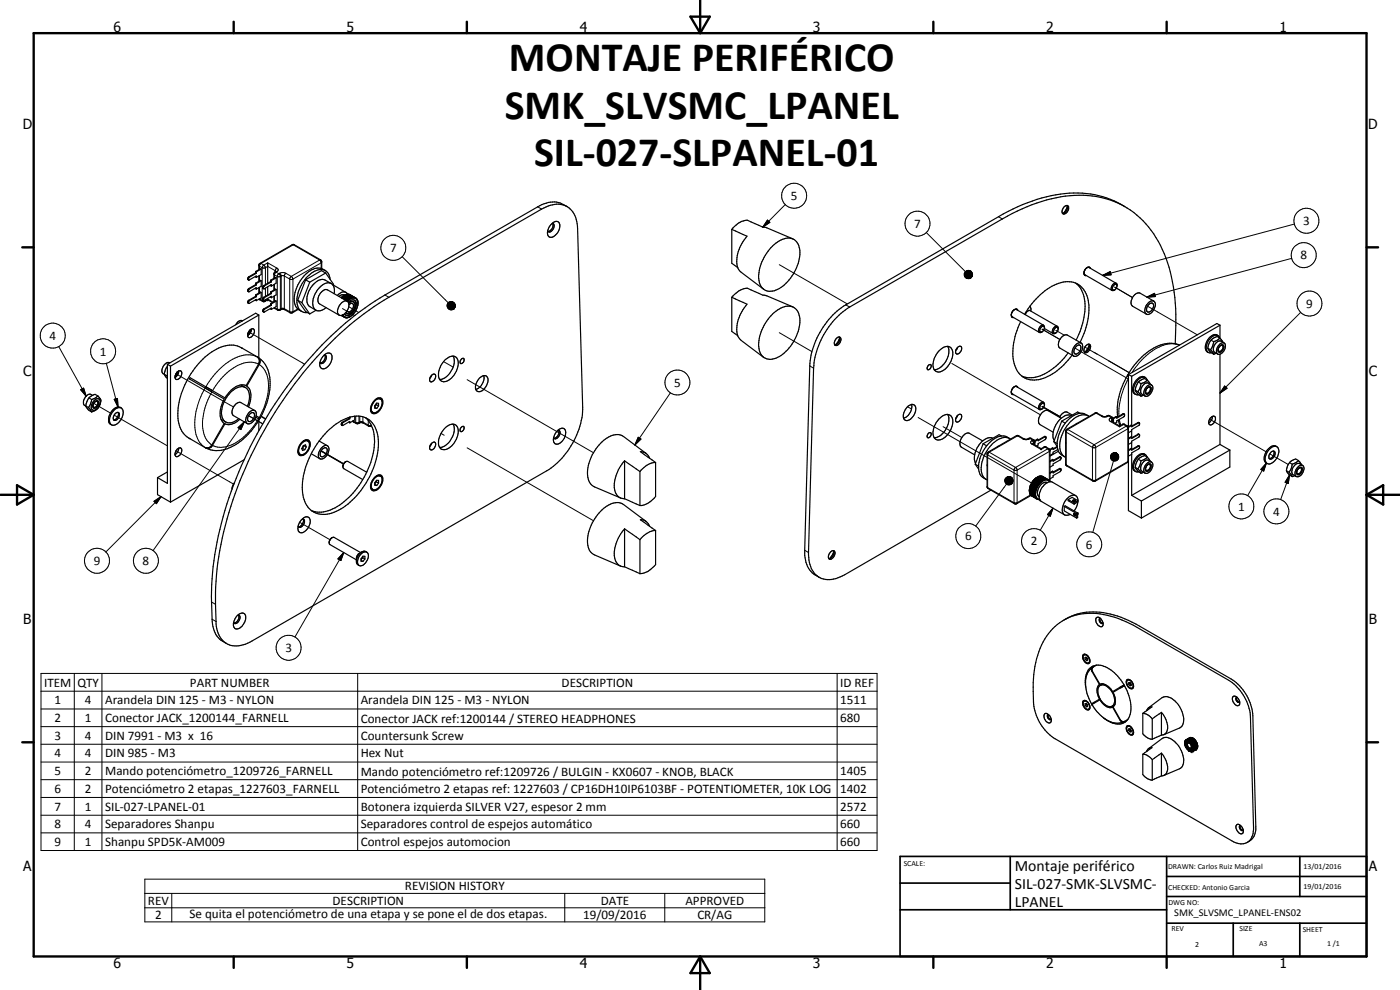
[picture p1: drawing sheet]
<svg xmlns="http://www.w3.org/2000/svg" width="420mm" height="297mm" viewBox="0 0 420 297" stroke-linecap="round" stroke-linejoin="round" font-family="sans-serif">
<defs><g id="words">
<g font-size="12.6">
<text x="152.7" y="21.2">MONTAJE PERIFÉRICO</text>
<text x="151.5" y="35.6">SMK_SLVSMC_LPANEL</text>
<text x="160.3" y="50">SIL-027-SLPANEL-01</text>
</g>
<g font-size="4.7">
<text x="304.6" y="261.2">Montaje periférico</text>
<text x="304.6" y="266.6">SIL-027-SMK-SLVSMC-</text>
<text x="304.6" y="272">LPANEL</text>
</g>
<g font-size="4.2">
<text x="34" y="9.6">6</text>
<text x="104" y="9.6">5</text>
<text x="174" y="9.6">4</text>
<text x="244" y="9.6">3</text>
<text x="314" y="9.6">2</text>
<text x="384" y="9.6">1</text>
<text x="6.8" y="38.7">D</text>
<text x="410.6" y="38.7">D</text>
<text x="7" y="112.9">C</text>
<text x="410.8" y="112.9">C</text>
<text x="7" y="187.1">B</text>
<text x="410.8" y="187.1">B</text>
<text x="7" y="261.4">A</text>
<text x="410.8" y="261.4">A</text>
<text x="34" y="290.4">6</text>
<text x="104" y="290.4">5</text>
<text x="174" y="290.4">4</text>
<text x="244" y="290.4">3</text>
<text x="314" y="290.4">2</text>
<text x="384" y="290.4">1</text>
</g>
<g font-size="3.9">
<text x="237.4" y="60">5</text>
<text x="274.4" y="68.4">7</text>
<text x="391.1" y="67.5">3</text>
<text x="117.1" y="75.6">7</text>
<text x="390.3" y="77.9">8</text>
<text x="392" y="92.4">9</text>
<text x="14.8" y="102">4</text>
<text x="30" y="106.7">1</text>
<text x="202.3" y="116">5</text>
<text x="371.5" y="153.2">1</text>
<text x="382.1" y="154.7">4</text>
<text x="289.6" y="162.1">6</text>
<text x="309.3" y="163.6">2</text>
<text x="325.9" y="164.6">6</text>
<text x="28.1" y="169.5">9</text>
<text x="42.8" y="169.5">8</text>
<text x="85.7" y="195.6">3</text>
<text x="13.2" y="206">ITEM</text>
<text x="23.2" y="206">QTY</text>
<text x="57" y="206">PART NUMBER</text>
<text x="168.6" y="206">DESCRIPTION</text>
<text x="252.1" y="206">ID REF</text>
<text x="16.3" y="211.3">1</text>
<text x="25.5" y="211.3">4</text>
<text x="31.5" y="211.4">Arandela DIN 125 - M3 - NYLON</text>
<text x="108.3" y="211.4">Arandela DIN 125 - M3 - NYLON</text>
<text x="252.1" y="211.3">1511</text>
<text x="16.3" y="216.6">2</text>
<text x="16.3" y="222">3</text>
<text x="25.5" y="216.6">1</text>
<text x="25.5" y="221.9">4</text>
<text x="31.5" y="216.6">Conector JACK_1200144_FARNELL</text>
<text x="31.5" y="222">DIN 7991 - M3 x 16</text>
<text x="108.3" y="216.8">Conector JACK ref:1200144 / STEREO HEADPHONES</text>
<text x="252.1" y="216.6">680</text>
<text x="16.3" y="227.2">4</text>
<text x="25.5" y="227.2">4</text>
<text x="31.5" y="227.2">DIN 985 - M3</text>
<text x="108.3" y="222">Countersunk Screw</text>
<text x="108.3" y="227.2">Hex Nut</text>
<text x="16.3" y="232.5">5</text>
<text x="25.5" y="232.6">2</text>
<text x="31.5" y="232.7">Mando potenciómetro_1209726_FARNELL</text>
<text x="108.3" y="232.7">Mando potenciómetro ref:1209726 / BULGIN - KX0607 - KNOB, BLACK</text>
<text x="252.1" y="232.6">1405</text>
<text x="16.3" y="237.9">6</text>
<text x="25.5" y="237.9">2</text>
<text x="31.5" y="238">Potenciómetro 2 etapas_1227603_FARNELL</text>
<text x="108.3" y="238">Potenciómetro 2 etapas ref: 1227603 / CP16DH10IP6103BF - POTENTIOMETER, 10K LOG</text>
<text x="252.1" y="237.9">1402</text>
<text x="16.3" y="243.2">7</text>
<text x="25.5" y="243.2">1</text>
<text x="31.5" y="243.2">SIL-027-LPANEL-01</text>
<text x="108.3" y="243.2">Botonera izquierda SILVER V27, espesor 2 mm</text>
<text x="252.1" y="243.2">2572</text>
<text x="16.3" y="248.5">8</text>
<text x="25.5" y="248.5">4</text>
<text x="31.5" y="248.6">Separadores Shanpu</text>
<text x="108.3" y="248.6">Separadores control de espejos automático</text>
<text x="252.1" y="248.5">660</text>
<text x="16.3" y="253.8">9</text>
<text x="25.5" y="253.8">1</text>
<text x="31.5" y="253.9">Shanpu SPD5K-AM009</text>
<text x="108.3" y="253.9">Control espejos automocion</text>
<text x="252.1" y="253.8">660</text>
<text x="121.5" y="267.2">REVISION HISTORY</text>
<text x="44.4" y="271.4">REV</text>
<text x="46.6" y="275.8">2</text>
<text x="56.9" y="275.5">Se quita el potenciómetro de una etapa y se pone el de dos etapas.</text>
<text x="99.8" y="271.4">DESCRIPTION</text>
<text x="175" y="275.6">19/09/2016</text>
<text x="180.3" y="271.4">DATE</text>
<text x="205.7" y="271.4">APPROVED</text>
<text x="209.3" y="275.6">CR/AG</text>
</g>
<text font-size="3.1" x="352.4" y="275">SMK_SLVSMC_LPANEL-ENS02</text>
<g font-size="2.4">
<text x="271.2" y="259.7">SCALE:</text>
<text x="350.6" y="260.8">DRAWN: Carlos Ruiz Madrigal</text>
<text x="391.2" y="260.6">13/01/2016</text>
<text x="350.6" y="267">CHECKED: Antonio Garcia</text>
<text x="391.2" y="266.7">19/01/2016</text>
<text x="350.6" y="271.4">DWG NO:</text>
<text x="351.6" y="279.3">REV</text>
<text x="372" y="279.4">SIZE</text>
<text x="391" y="279.6">SHEET</text>
<text x="358.7" y="284.1">2</text>
<text x="377.9" y="283.8">A3</text>
<text x="398.3" y="283.8">1 /1</text>
</g>
</g></defs>
<g fill="none" stroke="#000" stroke-width=".3">
<path d="M77.7 79.6l1 .7h1M78 79h.3M78.3 79l-.4 .5v1.3M78.3 79l.9 .5M79.2 79.5l-.5 .7 .1 10.2M79.2 79.5l.5 .8M79.2 79.5l1.1-.6 2.8 1.5M87.7 73.4h.3M88 73.4h.3M88 73.4l-9.7 5.6M88 73.4l7.9 4.6M95.9 78l.5 .9"/>
<path d="M95.9 78l-8.5 4.9M96.2 78h-.3M96.4 78.9v1.6M96.4 78.9l-8.5 4.8M96.6 78.6l-.2 .3M120.7 77l13.8 13.8M161.4 62.1l1.1 .6M230.3 66l.7 .7-2.1 1.5zM233.9 79.4l20.4 11.8M235.7 61.4l-6.8 6.8M278 69.8l11.7 11.7M299.7 65l1.1 .7"/>
<path d="M387.7 77.5l-43.5 11.7M388.5 67.2l-57.6 15.4M74.4 90.7l.2 .1M74.4 90.6l.2 .1M74.4 87.2l.2 .1M74.4 87.1l.2 .1M74.4 83.7l.2 .1M74.4 83.6l.2 .1M74.6 99.6l16.8 9.7M74.7 90.1l.1 .1M74.7 86.6l.1 .1M74.7 83.1l.1 .1"/>
<path d="M77.9 82.7v1.6M77.9 86.1v1.7M78 90l-.1-.3 .9 .5 .9-.1M78.9 93.3l.2 .2M78.9 86.3l.2 .1M78.9 86.2l.2 .1M78.9 89.8l.2 .2M78.9 89.7l.2 .1M78.9 93.2l.2 .1M79.2 85.7l.2 .1M79.2 89.2l.2 .1M79.2 92.7l.2 .1"/>
<path d="M79.7 90.1l-.2 .3M79.7 80.3v5.1M79.7 86.4v2.5M79.7 90v.1M79.7 90.1l.6-.4 1.6 1M79.7 80.3l.6-.4 2.8 1.6M82.2 82.2l1.1 .8 1.1-.2M82.4 92.3l.1 .3M82.4 85.3v1.6M82.4 88.8v1.6M82.4 92.2l1.1 .6 .9-.2M82.6 81.6l.2 .1"/>
<path d="M82.6 81.6h-.1M82.8 81.7l-.4 .6v1.1M82.8 81.7l.9 .4M83.1 80.4l-.5 .7v.5M83.1 80.4l.4 .4-.4 .7M83.1 81.5l-.3 .2M83.7 82.1l.4 .7-.1 10.2M83.7 82.1l-.5 .7 .1 10.2M83.9 82l.5 .8M83.9 82l.7-.2 1.2 .2M83.9 82l-.2 .1M84.4 92.6l.8-.1 1.9 1.1 .8-.1"/>
<path d="M84.4 82.8l.8-.1 1.9 1.1 .8-.1M84.4 92.6l-.2 .3M84.4 82.8v9.8M85.8 82l-.5 .7 .2 10.2M85.8 82l1.6 .9M87.4 82.9l-.5 .7 .2 10.3M87.4 82.9l.5 .8M87.9 93.5l-.2 .4M87.9 83.7v9.8M89.4 92.7l-1.5 .8M102.8 92.6l3.7 2.1M104.7 92l2.9 1.8"/>
<path d="M115.5 88.5l1.2 .7M134.1 91.7l2.2 .9-2.1-.7zM134.2 91.4l2.1 1.2-2.2-.9zM134.2 91.9l2.1 .7-2-.4zM134.3 91.2l2 1.4-2.1-1.2zM134.3 92.2l2 .4-1.9-.1zM134.4 92.5l1.9 .1h-1.7zM134.4 90.9l1.9 1.7-2-1.4zM134.6 92.6h1.7l-1.5 .2zM134.6 90.7l.2-.1 1.5 2zM134.6 90.7l1.7 1.9-1.9-1.7zM134.8 92.8l1.5-.2-1.3 .3z"/>
<path d="M134.8 90.6l.3-.1 1.2 2.1zM135 92.9l1.3-.3zM135.1 90.5h.3l.9 2.1zM135.3 93l1-.4zM135.4 90.5h.2l.7 2.1zM135.6 93l.7-.4zM135.6 90.5l.3 .1 .4 2zM135.8 92.9l.5-.3zM135.9 90.6l.2 .1 .2 1.9zM136 92.8l.3-.2zM136.1 90.7l.2 .2v1.7zM136.3 90.9v1.7z"/>
<path d="M136.5 91.1l.1 .3-.3 1.2zM136.6 92.2l-.3 .4zM136.6 91.4l-.3 1.2zM136.6 91.9l-.3 .7zM136.6 91.6l-.3 1zM233.9 99.8l9.8 5.7M253.8 91.5l1.2 .6M289.4 82.1l2.1 1.1-2.1-.9zM289.4 82.3l2.1 .9-2.1-.6zM289.4 82.6l2.1 .6-2-.4zM289.5 82.8l2 .4-1.9-.1zM289.5 81.8l2 1.4-2.1-1.1z"/>
<path d="M289.6 83.1l1.9 .1-1.7 .1zM289.6 81.6l.2-.2 1.7 1.8zM289.6 81.6l1.9 1.6-2-1.4zM289.8 83.3l1.7-.1zM289.8 81.4l.3-.2 1.4 2zM290 83.4l1.5-.2-1.2 .4zM290.1 81.2h.2l1.2 2zM290.3 83.6l1.2-.4zM290.3 81.2l.3-.1 .9 2.1zM290.5 83.6l1-.4zM290.6 81.1l.3 .1 .6 2zM290.8 83.6l.7-.4z"/>
<path d="M290.9 81.2h.2l.4 2zM291 83.6l.5-.4zM291.1 81.2l.3 .1 .1 1.9zM291.4 81.3l.1 .2v1.7zM291.5 83.2l-.2 .2zM291.5 81.5l.2 .2-.2 1.5zM291.7 81.7l-.2 1.5zM291.8 82.8l-.3 .4zM291.8 82l-.3 1.2zM291.9 82.5l-.4 .7zM291.9 82.3l-.4 .9zM303.7 95.2h.3"/>
<path d="M305.1 92.7l.2 .3M312.7 98.8l5.4 3.1M316.9 99.1l2.5 1.5M325.5 82.5h.3M326.9 80.1l.2 .3M330.9 82.6l2.3-1.1 .2 1zM334.5 86.1l5.4 3.2M344.2 89.2l2.3-1.2 .2 1zM344.4 91.9l14.9 8.6M390.3 93.7l-24.2 24.2M17.6 104l8.3 14.9M24.2 116.9l.9-.4 .8 2.4z"/>
<path d="M31.9 109l3.5 13.1M34.3 119.8l1-.3 .1 2.6zM52.8 112.1l17.3 10M61.5 116.4a18.5 18.5 0 0 0-2.4 14.7l.8 1.6 1.6 1.6M63.6 117.6a17.7 17.7 0 0 0-2.5 12.3l.9 2.1 1.6 1.5M77.2 107.1a8.3 8.3 0 0 0-8 1.1 22.9 22.9 0 0 0-7.4 7.9M77.6 109.3a7.7 7.7 0 0 0-8.2 1.5 20.8 20.8 0 0 0-5.6 6.4M77.8 109.4a7.8 7.8 0 0 1 2.7 7.8 22.8 22.8 0 0 1-2.7 8.1M114 119.6l-.6-.1-.5 .2M133.1 108.5l2.9 1.7M140.2 113.9l37.9 21.9M201.2 117.9l-10.7 15.6"/>
<path d="M243 109.8l1.2 .7M285.7 109.1l26.5 15.4M303.7 118.3h.3M305.1 115.9l.2 .2M322.6 104.4l16.1 9.3M325.6 104.1l3.7 2.2M328.4 105.7l10.5 6.1-6.2-3.6M338.7 113.5a21.6 21.6 0 0 0-2.9 11.3M354 103.5a8.5 8.5 0 0 0-7.5 1.3 21.9 21.9 0 0 0-6.7 7M367.5 115.8l.7 .7-2.1 1.4zM28.1 121l5.1 3M34.2 124.5l16 9.3"/>
<path d="M52.8 135.3l17.3 9.9M71.4 128.3l1.9-1.7-1 2.3zM73.3 126.6l-27.4 38.6M74.6 124.7l4.3 2.5M77.6 125.6a17.2 17.2 0 0 1-10 8.5l-2.3 .1-1.5-.6M78.3 125l1.4 .8M78.4 124.8l1.3 .8M89.4 135.3l.1 .5 .4 .4M92.2 132.2h-1.1M96.3 135.4l6.8 3.9M96.4 135.3l6.7 3.8M102.4 127.2l.2 .1"/>
<path d="M102.4 127.4l.2 .1M102.7 126.7l.2 .1M106.1 126.6l-.2-.3 .9 .4M106.8 126.7l.1 .3M106.8 124.9v1.8M107.7 124.8l-.1 2.2M108 126.6h.9l1.7 1h.9M108 126.6l-.2 .3M108 124.9v1.7M108 126.6l-.6 .3-.6-.2M108.9 125.1l.1 1.8M110.5 126.2l.1 1.7"/>
<path d="M111.2 122.7l.5 .9M111.5 127.6l-.2 .3M132.4 130l.9 .6M140.2 134.4l37.9 21.9M191.5 131.2l.9 .5-1.9 1.8zM272.4 122l1.2 .7M275.5 125.3l34.1 19.6M283 128l5.7 3.3M296.2 136.2l.2 .3M296.4 136.5v9.8M296.6 135.6l.3 .1M296.9 135.7l-.5 .8"/>
<path d="M296.9 135.7l7.9 4.6M305 130.7l.4 .1M305.4 130.8l-8.5 4.9M305.4 130.8l1.6 .9M305.7 130.7l-.3 .1M307 131.7h.3M308.6 131.7h.3M308.8 131.5l.3 .1M309.1 131.6a1.94 1.94 0 0 1-2.1 .1M309.1 131.6l.9 .4M309.4 131.5l-.3 .1M309.7 132.2l.4 .5 .1 .6"/>
<path d="M309.7 132.2l-.4 .4 .4 .7M309.7 133.3l2.8 1.6 1.1-.7M310 132l.4 .7v.8M310 132l-.3 .2M310.3 132h-.3M310.6 132.6l-.6 .6-.3 .1M312.7 122l5.3 3.1M312.7 121.9l5.4 3.1M313.3 134.2h.3M313.4 131l.2 .1M313.6 134.2h.4M313.6 134.2l.8 .5"/>
<path d="M314.4 134.7l.5 .6v8.9M314.4 134.7l-9.6 5.6M314.8 134.6l-.4 .1M315.1 135.2l-10.1 5.9h-.7l-7.9-4.6M318 137.1l.2 .1M319.8 139.2l.2 .3 7.9 4.6M319.8 129.4v.1M319.8 129.5l.1 .1M319.9 129.6l8 4.6M320.1 128.8l.4 .1M320.5 128.9l-.5 .6 .1 10.3M320.5 128.9l7.9 4.5"/>
<path d="M327.9 134.2v9.9M328.4 133.4l.4 .7-.1 10.3M328.4 133.4l-.5 .8M328.6 124h.4M329 124h.3M329 124l-8.5 4.9M329 124l1.6 .9M330.6 124.9h.3M330.6 124.9a1.83 1.83 0 0 0 1.8 0M332.1 124.9h.3M332.3 124.7l.4 .1M332.7 124.8l-.3 .1"/>
<path d="M332.7 124.8l.8 .5M333 124.7l-.3 .1M333.3 136.9l1.5-1-1.5 1.3zM333.3 137.2l1.5-1.3-1.5 1.6zM333.3 125.4l.4 .8M333.3 126.5l2.7 1.6 1.2-.7M333.3 136.7l1.5-.8-1.5 1zM333.4 136.4l1.4-.5-1.5 .8zM333.5 125.3l-.6 .5 .4 .7M333.5 125.3l.5 .6v.8M333.6 136.2l1.2-.3zM333.6 136.2l1.2-.3-1.4 .5z"/>
<path d="M333.6 126.4l-.3 .1M333.7 126.2l-.1 .2M333.7 126.2v.3M333.8 136.1l1-.2zM333.8 125.2l-.3 .1M334 135.9h.8zM334.2 125.8l-.5 .4M334.2 138.3l-6.3 21.5M334.3 135.9h.5zM334.7 135.9v2.4M334.8 135.9l-1.4 1.9-.1-.3zM334.8 135.9l-1.2 2.1-.2-.2z"/>
<path d="M334.8 135.9l-1 2.2-.2-.1zM334.8 135.9l-.8 2.4-.2-.2zM334.8 135.9l-.5 2.4h-.3zM334.8 135.9l-.3 2.4h-.2zM334.8 135.9v2.4h-.3zM334.8 135.9l.3 2.3-.3 .1zM334.8 135.9l.5 2.2-.2 .1zM334.8 135.9l.7 2-.2 .2zM334.8 135.9l.8 1.8-.1 .2zM334.8 135.9l.9 1.5-.1 .3zM334.8 135.9l.9 1.5zM334.8 135.9l.9 1.2z"/>
<path d="M334.8 135.9l.9 1zM334.8 135.9l.8 .7zM334.8 135.9l.7 .5zM334.8 135.9l.5 .3zM334.8 135.9l.3 .1zM335 135.9v2.4M335.9 125.9l.5 1.7M336.9 127.3l.3 .1M337 124.2l.2 .1M337.2 127.4l.8 .4M337.5 127.3l-.3 .1M338 127.8l.5 .7-.1 10.3"/>
<path d="M338 127.8l-9.6 5.6M338.4 127.8h-.4M338.7 128.4l-9.9 5.8h-.9M338.7 138.2l-.2 .3-9.7 5.6h-.9M341.5 133.8l.2 .1M341.5 130.3l.2 .1M341.5 126.8l.2 .1M363 125.8l17 9.8M380.1 138.9l-.8 2.5-.9-.6zM380.1 138.9l-5.7 9.8M381.1 136.2l5.5 3.2M46.2 150.4l2.1-1.4-1.4 2.1z"/>
<path d="M48.3 149l-16.5 16.6M89.9 156.7l9.1 5.2M111.2 145.8l.1 .5 .4 .4M114 142.7l-1.1 .1M296.2 146l.2 .3M296.4 146.3l8 4.6h.7l4.2-2.4M296.4 146.3l.2 .3M301.5 144.2l2-.9-1.9 1.2zM301.6 143.9l1.9-.6-2 .9zM301.6 144.5l1.9-1.2-1.8 1.4zM301.7 143.7l1.8-.4-1.9 .6zM301.7 144.7l1.8-1.4-1.7 1.6z"/>
<path d="M301.8 144.9l1.7-1.6-1.5 1.9zM301.8 143.5l.2-.2h1.5zM301.8 143.5l1.7-.2-1.8 .4zM302 143.3h1.5zM302 145.3l-9.2 12.6M302.2 143.1l1.3 .2zM302.5 143l1 .3zM302.8 143l.7 .3zM303.1 143l.4 .3zM303.4 143.3v2.1M303.5 143.3l-1.3 2-.2-.1zM303.5 143.3l-1.1 2.2-.2-.2z"/>
<path d="M303.5 143.3l-.8 2.2h-.3zM303.5 143.3l-.6 2.2h-.2zM303.5 143.3l-.3 2.1-.3 .1zM303.5 143.3l-.1 2-.2 .1zM303.5 143.3l.2 1.9-.3 .1zM303.5 143.3l.2 1.9zM303.5 143.3l.4 1.4-.1 .2zM303.5 143.3l.5 1.1-.1 .3zM303.5 143.3l.5 1.1zM303.5 143.3l.5 .8zM303.5 143.3l.5 .6zM303.5 143.3l.4 .3z"/>
<path d="M303.5 143.3l.2 .1zM303.6 143.3v2M304.8 140.3l.5 .6-.2 10.2M304.8 140.3l-.5 .6 .1 10.2M316 152.5l-.8 2.4-.8-.5zM316 152.5l-3.8 6.6M318 140.6l.2 .1M327.9 144.1l.1 .3M387 142.5l-.4 2.6-.9-.4zM387 142.5l-2.7 7.4M103.2 165.8l-.9 2.4-.9-.5zM103.2 165.8l-14.7 25.3"/>
<path d="M241.5 165.1l1.1 .7M63.5 180.6l1.2 .7M63.7 185.8l1.1 .7M12.3 202.1h250.9v53.1h-250.9zM12.3 207.4h250.9M12.3 212.7h250.9M12.3 218h250.9M22.3 202.1v53.1M30.6 202.1v53.1M107.3 202.1v53.1M251.2 202.1v53.1M12.3 223.3h250.9"/>
<path d="M12.3 228.6h250.9M12.3 233.9h250.9M12.3 239.3h250.9M12.3 244.6h250.9M12.3 249.9h250.9M43.5 263.8h186v12.8h-186zM43.5 268.1h186M43.5 272.4h186M51.6 268.1v8.5M169.5 268.1v8.5M199.5 268.1v8.5"/>
<circle cx="238.3" cy="58.7" r="3.7"/>
<circle cx="118.1" cy="74.4" r="3.8"/>
<circle cx="275.4" cy="67.1" r="3.7"/>
<circle cx="391.3" cy="76.5" r="3.7"/>
<circle cx="392.1" cy="66.2" r="3.8"/>
<circle cx="393" cy="91.1" r="3.7"/>
<circle cx="15.8" cy="100.7" r="3.7"/>
<circle cx="30.9" cy="105.4" r="3.8"/>
<circle cx="203.3" cy="114.8" r="3.8"/>
<circle cx="372.6" cy="151.9" r="3.8"/>
<circle cx="383.1" cy="153.4" r="3.8"/>
<circle cx="29.1" cy="168.3" r="3.8"/>
<circle cx="43.8" cy="168.2" r="3.7"/>
<circle cx="290.6" cy="160.8" r="3.8"/>
<circle cx="310.3" cy="162.3" r="3.8"/>
<circle cx="326.9" cy="163.3" r="3.7"/>
<circle cx="86.6" cy="194.4" r="3.7"/>
</g>
<g fill="none" stroke="#000" stroke-width=".35">
<path d="M80.3 78.9v6.1M164.4 69.3l.1 .1M165.3 67.5a1.62 1.62 0 0 1 2.4-.8 3.3 3.3 0 0 1-2.4 4.5 1.44 1.44 0 0 1-.8-2.3zM165.7 67.1h.2a1.05 1.05 0 0 1 .1 1.6l-.7 .8-.4 .1-.4-.2M165.8 67.1a1.75 1.75 0 0 1-1.3 2.3M170.2 62a7.7 7.7 0 0 0-8.8 .1l-45.9 26.4a104.7 104.7 0 0 0-35.2 36.3 110.6 110.6 0 0 0-16.8 50.6l.2 10.4a7.5 7.5 0 0 0 4.3 7.3M219.6 68.8l4.6 2.1a10.5 10.5 0 0 0-2.8 9.5l1.1 1.3 6.7 5.1M219.6 68.8v10.2l1.8 1.3M219.6 68.8a6.4 6.4 0 0 1 4.7-2.7l4.6 2.1h1l8 3.5M231.4 74.3a6.6 6.6 0 0 1 6.2-2.7 4.5 4.5 0 0 1 2.4 5.5 13.4 13.4 0 0 1-7.6 10.1 3.5 3.5 0 0 1-4.7-3.6 13.3 13.3 0 0 1 3.7-9.3zM318.9 64.1h.2M319.4 62.1a.76 .76 0 0 1 .6-.5 .76 .76 0 0 1 .7 .4 1.75 1.75 0 0 1-1.6 2.2 1.53 1.53 0 0 1 .3-2.1z"/>
<path d="M320.2 61.6l.1 .2M320.3 61.8a1.91 1.91 0 0 1-1.2 2.3M320.3 61.8l-.4 1.1-.8 1.2M337.6 62a30.5 30.5 0 0 0-24.9-2.6 53.3 53.3 0 0 0-13 5.6l-45.9 26.5a24 24 0 0 0-10.8 18.3l-1.5 55.3a7.6 7.6 0 0 0 3.1 7.4l1.2 .7M72.8 96.3a1.72 1.72 0 0 0-2.1 1.2M74.8 99.5l-.4 .6M74.8 99.5l-.4 .7M75 99.1l-.2 .4M75 99.9l-.7 .7M75 99.9l-.7 .8M75.3 98.8l-.3 1.1M75.4 98.8a.68 .68 0 0 1 .9 0 .68 .68 0 0 1 0 .9 1.68 1.68 0 0 1-1.7 1.6l-.2-.3v-.9"/>
<path d="M75.4 98.8l-.6 .5-.4 .8M75.4 98.7l-.4 1.2M76.7 81.9l-2.2 1.3-.1 .7 .2 .1M76.7 85.4l-2.2 1.3-.1 .7 .2 .1M76.7 88.9l-2.3 1.4v.5l.2 .3M76.7 88.5l.2 .1M76.7 81.4v.5M76.7 82.9l.2 .3M76.7 85v.4M76.7 86.4l.2 .3M76.7 88.5v.4M76.7 89.9l.2 .3"/>
<path d="M76.7 81.4l.2 .2M76.7 85l.2 .1M76.7 88.9l.2 .1M76.7 81.9l.2 .1M76.7 85.4l.2 .1M76.9 81.6v.4M76.9 83.2v-.4l-2.2 1.2M76.9 85.1v.4M76.9 86.7v-.4l-2.2 1.2M76.9 88.6v.4M76.9 90.2v-.4l-2.2 1.3M76.9 85.5l-2.2 1.2v.8"/>
<path d="M76.9 89l-2.2 1.3v.8M76.9 82l-2.2 1.2v.8M77.7 94.5l-1-.5-26.5 15.3M77.7 82.8v1.6M77.7 86.3v1.6M77.7 94.5v12.9M77.7 94.5l-26.5 15.4M77.8 89.7l1.4 .9 1.1-.6M78.4 87.8l-.2-.2-1.5 .9M78.4 80.7v1.7l-1.5 .8M78.4 84.2v1.7l-1.5 .8M78.4 87.8v1.6l-1.5 .8"/>
<path d="M78.4 80.7l-.2-.1-1.5 .8M78.4 84.2l-.2-.1-1.5 .9M78.4 87.8l-1.5 .8M78.4 84.2l-1.5 .9M78.4 80.7l-1.5 .9M78.9 89.9v.1M78.9 86.5h.1M78.9 93.5h.1M78.9 86.5l.3 .1M78.9 93.5l.3 .1M80.3 86v2.5M80.3 89.5v.5"/>
<path d="M80.3 90l1.4 .8M81.2 84.1v.4M81.2 85.5l.2 .4M81.2 87.6v.4M81.2 89l.2 .3M81.2 91.1v.4M81.2 92.5l.2 .3M81.2 91.1l.2 .1M81.2 84.1l.2 .1M81.2 87.6l.2 .1M81.2 84.5l-2 1.2-.3 .8M81.2 91.5l-2.1 1.3-.2 .7"/>
<path d="M81.2 88l-2.2 1.3-.1 .5 .3 .3M81.2 91.5l.2 .1M81.2 84.5l.2 .1M81.2 88l.2 .1M81.4 88.1l-2 1.2-.3 .7 .2 .2 2.1-1.3v.4M81.4 91.6l-2 1.2-.3 .7 .2 .1 2.1-1.2v.4M81.4 84.2v.4M81.4 84.6l-2 1.2-.3 .7 .2 .2 2.1-1.3v.5M81.4 87.7v.4M81.4 91.2v.4M82.2 85.4v1.6M82.2 88.9v1.7"/>
<path d="M82.3 92.3l1.2 .8 1.4-.3 .5 .1 2 1 2.1-1.1M82.8 81.4l-.6 .6v1.5M82.9 86.9l-.2-.2-1.5 .9M82.9 83.4v1.6l-1.5 .9M82.9 86.9v1.6l-1.5 .8M82.9 90.3v1.7l-1.5 .8M82.9 83.4l-.2-.2-1.5 .9M82.9 90.3l-.2-.1-1.5 .9M82.9 86.9l-1.5 .8M82.9 90.3l-1.5 .9M82.9 83.4l-1.5 .8M89.4 90.1l2.3 3.4 1.3 .7"/>
<path d="M89.4 90.1l1.2 .7M90.6 90.8l2.4 3.4M91.7 83.9l-2.3 6.2M91.7 83.9l1.3 .8M93 84.7l-2.4 6.1M94.9 93.1l-1.9 1.1M96.6 80.6l-.2-2.5-8.4-4.8-10.1 5.8-.2 .3v1.5M97.7 81.2a4.3 4.3 0 0 0-6 1.1 9.5 9.5 0 0 0-3 9.6 3.3 3.3 0 0 0 1.9 1.6M97.7 81.9l-1.2-.7-4.8 2.7M97.7 81.9l-4.7 2.8M97.7 81.9l2.4 3.4-.1 .3M97.9 92.3a2.98 2.98 0 0 1-3.1 .8"/>
<path d="M99.1 83.9a2.91 2.91 0 0 0-1.5-2.7 2.91 2.91 0 0 0-3.1 .1 10.3 10.3 0 0 0-5.2 10.4 2.58 2.58 0 0 0 2.9 2.1M99.4 85.1l-1.7-1a3.4 3.4 0 0 0-4.1 1.8 5.6 5.6 0 0 0-1 5.8l2.2 1.4M99.4 85.1a2.71 2.71 0 0 1 .9 3M99.4 85.1a3.1 3.1 0 0 0-3.7 1.4 5.6 5.6 0 0 0-1.4 6.2l.5 .4M100 85.5l3.8 2.3M101.8 94.6l.7 .1M102.5 94.7l.9 .5M102.5 89.4h.1M102.5 94.7l.7 .3M102.5 89.4l1.8 1M102.6 94.6l.6 .4M102.6 89.2l1.7 1"/>
<path d="M102.6 89.2l-.1 .2M102.6 94.6l.4 .3M102.6 89.1h.2M102.6 89.1l1.8 1M102.6 89.1v.1M102.7 94.6l.3 .2M102.8 89.1l1.8 1M102.9 88.9l1.7 1M102.9 88.9l-.1 .2M102.9 94.5v.1M102.9 94.6h.2l-.1 .2M102.9 88.9l1.9 1"/>
<path d="M102.9 88.9h.1M103 94.9l.2-.1v.2M103 94.8v.1M103.2 88.7l1.7 1M103.2 88.7l-.3 .2M103.2 95h.1M103.2 95h.2v.2M103.2 88.6l1.8 1.1M103.2 88.6v.1M103.4 95.2h.1M103.4 88.5h-.9l-.7 .4M103.4 88.5v.1"/>
<path d="M103.4 95.2l.2-.1v.2M103.4 95.2l.2 .1M103.5 88.5l1.7 1M103.5 88.5l-.2 .2M103.5 88.5l1.8 1M103.6 95.3h.1M103.6 95.3l.2-.1v.1M103.7 95.2l.1 .1M103.7 88.4l1.8 1M103.7 88.4l-.1 .2M103.8 93.8l.3 .2M103.8 95.3l.2-.1v.2"/>
<path d="M103.8 88.3l1.8 1.1M103.8 88.3l-.1 .1M103.8 93.8l-1.3 .9M103.8 93.7l.3 .3M103.9 95.3l.1 .1M104 88.3l1.9 1M104.1 88.3l-.2 .1M104.2 90.4h.1M104.2 90.4a2.59 2.59 0 0 0-2.8 2.4l-.1 1 .5 .8M104.2 95.2l.1 .1M104.2 90.4l.4 .3 .1 .8M104.2 90.4l-5.9-3.4a2.52 2.52 0 0 0-2.7 2.1l-.2 .6a1.31 1.31 0 0 0 .5 1.5l5.9 3.4"/>
<path d="M104.3 88.3l1.8 1M104.3 88.3h-.1M104.3 88.3h.1M104.3 88.3a1.69 1.69 0 0 0-2.8 .1l-.3 .2M104.3 90.2v.2M104.3 95.3v-.1l-.3 .2M104.4 90.1h.2M104.4 90.1l-.1 .1M104.5 95.2h.1M104.6 88.3l1.7 1M104.6 88.3h-.1M104.6 88.3h.1"/>
<path d="M104.6 88.3l2 1.1M104.6 95.2l-.3 .1M104.6 89.9v.2M104.6 95.2h.1M104.7 91a1.04 1.04 0 0 1 1.4-.4 1.04 1.04 0 0 1 .4 1.5 2.18 2.18 0 0 1-2.4 1.9M104.7 89.9h.1M104.7 89.9h-.1M104.7 91.5l.6-.4h.6a1.53 1.53 0 0 1-.1 1.7 1.53 1.53 0 0 1-1.5 .6l-.1-.1M104.7 91.5l-.1 1-.8 1.3M104.8 88.3l2 1.2M104.8 88.3h.1M104.9 95.1l-.2 .1"/>
<path d="M104.9 89.7l-.1 .2M104.9 95.1h.1M105 89.7h-.1M105.2 89.5l-.2 .2M105.3 89.5h-.1M105.5 89.4l-.2 .1M105.6 89.4h-.1M105.9 89.3l-.3 .1M105.9 89.3v.2l.2-.2M106.1 90.6l-.7-.1-.8 .4M106.1 89.3h.1M106.1 89.3l.1 .2 .1-.2"/>
<path d="M106.3 90a2.47 2.47 0 0 1-.2 3.3 2.14 2.14 0 0 1-2.4 1.2M106.3 90l-1 .1-.8 .6M106.3 90a2.42 2.42 0 0 1-.1 3.4 1.82 1.82 0 0 1-2.7 1l-.1-.3M106.3 89.3l.1 .2 .2-.2M106.6 89.3v.1M106.6 89.4v.1h.2M106.8 89.5l.2 .1M107 89.6v.2h.1M107 89.7l.1 .1M107.1 90h.2M107.1 89.8h.1M107.2 89.8l.1 .2"/>
<path d="M107.3 90l-.1 .3h.2M107.3 90.2l.1 .1M107.4 90.3v1.4l-.6 1.5-1 1.3-.8 .6M107.4 90.3h.1M219.6 89.2v10.2l1.8 1.3M219.6 89.2l4.6 2.1a10.5 10.5 0 0 0-2.8 9.5l1.1 1.4 6.7 5M219.6 89.2a6.5 6.5 0 0 1 4.7-2.7l4.6 2.1 1.3 .2 7.7 3.3M231.8 94.2a5.8 5.8 0 0 1 6.3-2 4.6 4.6 0 0 1 1.9 5.3 13.2 13.2 0 0 1-7.1 10 3.6 3.6 0 0 1-5.2-3.5 13.5 13.5 0 0 1 4.1-9.8zM303.5 94.4l.2 .8 .5 .1M303.5 94.4l.3 .6 8.1 4.7M303.7 93.7l-.2 .7M304.1 93.1l-.3 .5"/>
<path d="M304.2 93.1l.8-.2 8.2 4.7M305.5 93.1a.88 .88 0 0 0-1-.4 .88 .88 0 0 0-.6 .8l-.4 .9M306.3 96.5a18.1 18.1 0 0 0-1.7 13.2 6 6 0 0 0 7.8 4 18.3 18.3 0 0 0 9.4-7.1M307.5 94.3a19.7 19.7 0 0 1 11.6-9.7 6.3 6.3 0 0 1 7.6 6.2 20.6 20.6 0 0 1-2.6 11.9M307.7 94.4a1.29 1.29 0 0 1 1.4-1.2l8.2 4.7M309.1 91.9l.3 .6v.8M313.4 98.6l2.6 1.5M313.5 98.3a.66 .66 0 0 0-.4-.7 .66 .66 0 0 0-.9 .3 1.34 1.34 0 0 0-.2 1.9l.7-.2M313.5 98.3l-.2-.4a1.06 1.06 0 0 0-1.1 .6 1.06 1.06 0 0 0 .1 1.2 1.25 1.25 0 0 0 1.1-1.1M313.5 98.3l-.1 .3M317.3 97.9l.3 .8M317.3 97.9a1.45 1.45 0 0 0-1.3 2.2"/>
<path d="M317.6 98.7a1.39 1.39 0 0 1-1.6 1.4M317.6 98.7a.62 .62 0 0 0-.7-.5 .62 .62 0 0 0-.6 .6l-.1 .9 .1 .2h.5M322.9 85a10.1 10.1 0 0 1 2.4 10.2l-1.2 4.3-1.2 2.6M325.3 81.8l.3 .6 8.1 4.8M325.4 81.5a.88 .88 0 0 0 .3 1.2h.3M325.4 81.3v.2M325.5 81.1l.8-.8h.5l8.2 4.7M327.2 80.5v-.2a1.19 1.19 0 0 0-1.8 1.1v.2M333.9 85.5l.9-.6a1.27 1.27 0 0 1-.5 2.2 .68 .68 0 0 1-.9-.3 .68 .68 0 0 1 .2-.9zM335.2 85.6a.52 .52 0 0 0-.5-.4 .52 .52 0 0 0-.5 .4l-.4 1.1 .2 .3h.5M344.6 90.9l.2-.2a1.14 1.14 0 0 1 1.6-.2 2.76 2.76 0 0 1-1.1 3.5 1.08 1.08 0 0 1-1.4 .2 1.08 1.08 0 0 1-.3-1.4l.3-1.1zM344.8 91.4a.77 .77 0 0 1 1-.5 .77 .77 0 0 1 .4 1 1.67 1.67 0 0 1-1.8 1.7 1.68 1.68 0 0 1 .4-2.2z"/>
<path d="M346.3 90.3l-4.1-2.3a2.53 2.53 0 0 0-2.7 2.6v.8l.4 .5 4.1 2.3M366.1 97.6l-.9-.5-26.5 15.3M366.1 97.6v3.9M366.1 97.6l-26.5 15.3M26.7 119.4l-.6 1.1-.4 1.3M26.7 119.4l.8 .5M27.5 119.9l-.4 1.5-.5 .9M27.8 118.6a1.78 1.78 0 0 0-2.7 1.5l-.1 1.1 .8 .7M29.4 118.8a1.86 1.86 0 0 1 .5 2.7M29.4 118.8l-.9-.5-1.8 1.1M29.4 118.8l-.8 .6-1.1 .5M49.3 112.3l.9 1.3"/>
<path d="M49.3 112.3l.8 .5M50.1 112.8l.1 .1M50.2 109.3v35.7l-2.9-1.7M50.2 109.3l1 .6M50.2 109.9l-.6 1.1-.3 1.3M50.2 112.6l-.1 .2M51 108.9a1.88 1.88 0 0 0-2.3 1.6 1.27 1.27 0 0 0 .6 1.9M51.2 109.9v40.8M52.9 112.3l-.3 .3M52.9 112.9l-.4 .3M52.9 112.4l-.3 .3M53.1 111.7l-.2 .6"/>
<path d="M53.2 112.5l-.3 .4M53.2 111.6l-.3 .8M53.5 111.4l-.2 .9M53.6 111.3a.77 .77 0 0 1 1 .3 .77 .77 0 0 1-.2 1 1.34 1.34 0 0 1-1.7 1.1l-.2-.8 .7-1.3M53.6 111.3l-.4 .3M53.6 111.3l-.1 .8-.6 .8M61.9 116.1l-4.8-2.8-.3 .4 10.5 6a6.9 6.9 0 0 0-.6 6.8l.6 .5M61.9 116.1l-.2 .4M72.3 115.5l1.4 .8M72.6 104.5a8.3 8.3 0 0 0-9 1.1 24.3 24.3 0 0 0-10.2 20 7 7 0 0 0 3.6 6M72.7 104.5l-.2-.1 4.7 2.7M73.9 115.7a5.1 5.1 0 0 0-5.7 2.7l-.7 1-5.6-3.3"/>
<path d="M73.9 115.7l.2 .1M74.1 115.8a5 5 0 0 1 .7 5.7l-.2 .6M77.2 107.1l.6 .8-.1 1.2-3.8 6.6M77.2 107.1l.8 .9-.1 1.2-3.8 6.6M77.5 107.3a9.1 9.1 0 0 1 3.5 9l-.4 2.6a24.9 24.9 0 0 1-2.5 6.6M96 108.8l.1 .1M97.3 106.5h.2M97.4 106.4a1.32 1.32 0 0 1 1.8-.3 1.32 1.32 0 0 1 .4 1.8 2.85 2.85 0 0 1-3.1 2.6 2.75 2.75 0 0 1 .6-3.8zM97.5 106.5l.2 .1a1.62 1.62 0 0 1-1.5 2.4l-.1-.1M97.5 106.5a1.8 1.8 0 0 1-1.4 2.4M97.8 104.3a88.2 88.2 0 0 1 18.9-15.1l45.8-26.5a7.2 7.2 0 0 1 8.3-.3 7.9 7.9 0 0 1 2.5 6.2l1.6 53.5a23.7 23.7 0 0 1-10.8 19.2l-88.5 51a7.1 7.1 0 0 1-8.6 .1 8.1 8.1 0 0 1-2.2-5.9 99.2 99.2 0 0 1 10.6-49.9 124.5 124.5 0 0 1 22.4-32.3zM129.5 112.6l-.5 .9"/>
<path d="M129.6 112.5a.71 .71 0 0 1 1.1-.1 .71 .71 0 0 1-.1 1.1 1.07 1.07 0 0 1-1.6 .8l-.1-.6zM133.4 108.1a2.74 2.74 0 0 1 3.5-.9 3.8 3.8 0 0 1 0 4.2l-.7 1.3a3.5 3.5 0 0 1-3.7 1.7 2.84 2.84 0 0 1-.6-3.7l.4-1zM136 106.8a5.5 5.5 0 0 1-4.1 7M138.5 107.7l.3-.2a.76 .76 0 0 1 .6 .8 .76 .76 0 0 1-.7 .7l-.2 .1a.79 .79 0 0 1 0-1.4zM143.9 113.5a1.39 1.39 0 0 1 1.4-.8 1.39 1.39 0 0 1 1.2 1 3.6 3.6 0 0 1-2.9 3.8 1.66 1.66 0 0 1-.6-2.7zM145.2 112.7a3.8 3.8 0 0 1-2.4 4.1M251 101.5a.78 .78 0 0 1 1.2-.2 .78 .78 0 0 1 .1 1.1 1.27 1.27 0 0 1-1.7 1.1 1.92 1.92 0 0 1 .4-2zM251.9 101.1l.1 .2M252 101.3a1.86 1.86 0 0 1-1.5 2.2M252 101.3l-.4 1-.9 1.2M278.5 109.7l.7-.4a.89 .89 0 0 1 .1 1.1 .89 .89 0 0 1-1 .4l-.1-.5zM281.8 105.2a2.72 2.72 0 0 1 3.6-.9 4.8 4.8 0 0 1-1.1 5.9 2.86 2.86 0 0 1-3.6 1.1 4 4 0 0 1 .3-4.9z"/>
<path d="M284.4 103.9a5.5 5.5 0 0 1-4 7M287.3 104.3l-.5 .9M287.4 104.2a.73 .73 0 0 1 1.1-.2 .73 .73 0 0 1 0 1.2l-.6 .8a.62 .62 0 0 1-1.1-.2v-.7zM303.5 117.5l.2 .8 .5 .1M303.5 117.5l.3 .7 8.1 4.7M304.7 116l8.5 4.7M304.7 115.9a2.09 2.09 0 0 0-1.2 1.6M305.5 116.2a.79 .79 0 0 0-.8-.4 .79 .79 0 0 0-.7 .6l-.5 1.1M320.6 105.9a17.3 17.3 0 0 1-10.4 7.4h-1.8l-1.7-.4M322.5 103.8a1.42 1.42 0 0 1 2.3-.6 2.89 2.89 0 0 1-2.4 3.7 2.13 2.13 0 0 1 .1-3.1zM322.7 104.2a.93 .93 0 0 1 1.6-.4 1.8 1.8 0 0 1-1.7 2.4l-.3-.7zM324.5 102.9l-4.2-2.4a2.68 2.68 0 0 0-2.7 2.9l.5 1 4.1 2.4"/>
<path d="M325.4 105.7h.2M326 103.7a.78 .78 0 0 1 1.1-.3 .78 .78 0 0 1 .1 1.2 1.3 1.3 0 0 1-1.8 1.1 1.7 1.7 0 0 1 .6-2zM326.8 103.3l.1 .1M326.9 103.4l-.6 1.4-.7 .9M326.9 103.4a2.06 2.06 0 0 1-1.3 2.3M338.4 112.8h.1M338.4 112.8l-.1-.1a20.5 20.5 0 0 0-2.9 12.4M338.4 112.8l.3 .1M338.7 112.4l.9 .5M338.7 112.4v15.6M339.6 112.9v15.2l2.1-1.2 .3 .1-.2 .6-2.2 1.3v2.7l2.3-1.3M340.7 117.1l.9 1.3 .8 .5"/>
<path d="M340.7 117.1l.8 .4M341.5 117.5l.9 1.4M341.6 114.6l-.6 1.1-.3 1.4M341.6 114.6l.8 .5M342.4 115.1l-.3 1.3-.6 1.1M343.2 118.6l-.8 .3M343.7 113.3a2.17 2.17 0 0 0-3 1.1 2.84 2.84 0 0 0-.2 3.8l.3 .1M344 116.8l.5-.5a.56 .56 0 0 1 .8 .1 .56 .56 0 0 1-.2 .8l-.6 .7-.4 .1-.3-.4zM344.2 116a1.01 1.01 0 0 1 1.4-.5 1.01 1.01 0 0 1 .3 1.5 2.01 2.01 0 0 1-2.3 1.8 2.16 2.16 0 0 1 .6-2.8zM344.2 114a1.42 1.42 0 0 0-1.2-.9 1.42 1.42 0 0 0-1.3 .7 3.4 3.4 0 0 0-1 4.5l1 .1M344.3 116.3a.7 .7 0 0 1 1.1-.1 .7 .7 0 0 1 0 1 1.13 1.13 0 0 1-1.6 .9l-.1-.6zM344.3 114l.9 1.3"/>
<path d="M344.3 114l-1 .8-.9 .3M344.3 114l-.8-.4-1.9 1M345.6 115.5l-1-.5a2.15 2.15 0 0 0-1.9 3.3l1 .5M352.7 103.1a65.3 65.3 0 0 0-1.5-21.5 31.5 31.5 0 0 0-13-19.2 29.9 29.9 0 0 0-24.1-2.4 58.3 58.3 0 0 0-13.3 5.7l-45.8 26.4a24 24 0 0 0-10.8 18.4l-1.6 55.3a8.3 8.3 0 0 0 3.1 7.3 7.6 7.6 0 0 0 7.8-.6l43.9-25.4M354 103.5a10.5 10.5 0 0 0-10.3 2.7 18.3 18.3 0 0 0-5.1 6.2l.1 .1M362.3 105.5l.7 .4 .5-.1M362.3 105.6l.3 .1M362.5 104.5l.5 .9 1.3 .9M362.5 104.5l.8 .4M363.3 104.9l1 1.4M363.4 102.1l-.6 1.1-.3 1.3M363.4 102.1l.9 .4"/>
<path d="M364.3 102.5l-.4 1.3-.6 1.1M365 106l-.7 .3M365.5 100.7a2.33 2.33 0 0 0-3.2 1.5 2.55 2.55 0 0 0 0 3.4M365.6 104.8a.97 .97 0 0 1 1.3-1.1 1.28 1.28 0 0 1-.9 1.8l-.4-.5M366 103.4a1.01 1.01 0 0 1 1.4-.5 1.01 1.01 0 0 1 .3 1.5 1.98 1.98 0 0 1-2.3 1.8 2.1 2.1 0 0 1 .6-2.8zM366 101.4a1.3 1.3 0 0 0-1-.9 1.3 1.3 0 0 0-1.2 .5 3.9 3.9 0 0 0-1.5 4.5M366.1 101.5l.9 1.2M366.1 101.5l-1.8 1M366.1 101.5l-.8-.5-1.9 1.1M366.1 106.3v27M366.2 103.7a.64 .64 0 0 1 .9-.2 .64 .64 0 0 1 .1 .9 1.08 1.08 0 0 1-1.5 1.2l-.1-1zM367.4 102.9l-1-.5a2.24 2.24 0 0 0-1.9 3.3l1 .5"/>
<path d="M25.7 121.8l.8 1.1 1 .7M25.7 121.8l.9 .5M26.6 122.3l.9 1.3M28.3 120.8l.5-.4h.3a1.14 1.14 0 0 1 .1 1.2 1.14 1.14 0 0 1-1.1 .6 1.25 1.25 0 0 1 .1-1.4 1.25 1.25 0 0 1 1.3-.4 1.48 1.48 0 0 1-1.4 2l-.3-.7 .3-.8M29.9 121.7l-.5 .9-1.9 1M30 121.2l.1-.6a.88 .88 0 0 0-.6-1 .88 .88 0 0 0-1 .4 2.02 2.02 0 0 0-.7 3.1 2.03 2.03 0 0 0 2.2-1.7M34.3 123a1.44 1.44 0 0 1 1.4-.8 1.44 1.44 0 0 1 1.2 .9 3.9 3.9 0 0 1-3.1 4.5l-.2-.1a2.51 2.51 0 0 1 0-3.6zM34.5 124.2l1-.5a1.39 1.39 0 0 1 .1 1.6 1.39 1.39 0 0 1-1.5 .7l-.1-.9zM35.4 123.7a1.72 1.72 0 0 1-1.3 2.3M36.4 122.4a2.29 2.29 0 0 0-3.2 1.6 2.63 2.63 0 0 0 0 3.3l.3 .2M53.2 134.8a.77 .77 0 0 1 1-.4 .77 .77 0 0 1 .3 1.1 1.48 1.48 0 0 1-1.8 1.4 1.96 1.96 0 0 1 .5-2.1zM53.6 134.5l-.4 1.2-.7 .7"/>
<path d="M66.4 125.8l1.3 .8M67.3 127l-3.7 6.5-.8 .8h-1.3l-4.7-2.8 .3 .2M67.3 127l.2 .2M71.7 125.6a3.5 3.5 0 0 1-3.9 1M72 125.8a4.2 4.2 0 0 1-4.5 1.4M73.3 137.9l-22.1 12.8M74.2 121.9a4.8 4.8 0 0 0-.4-5.6 4 4 0 0 0-4.6 1.5 7.9 7.9 0 0 0-2.4 7.8l1 1M74.7 124.5l1.1-.7a1.26 1.26 0 0 1 0 2.2 .87 .87 0 0 1-1.3 .3 1.84 1.84 0 0 1 .2-1.8zM74.7 123.7l.3-.2a1.06 1.06 0 0 1 1.9 .2 2.92 2.92 0 0 1-2.6 3.5 2.14 2.14 0 0 1 .2-3.2zM76.5 123.2l-4.2-2.4a2.59 2.59 0 0 0-2.7 2.6l.3 1.2 4.3 2.5M76.7 125.2l1 .5M76.9 124.8l1.2 .6"/>
<path d="M77.7 125.7l.1 .1a18.5 18.5 0 0 1-11.3 9.3 7.3 7.3 0 0 1-4.7-.7l1.1 .1 .8-.7 3.8-6.6M77.7 125.3v.4M77.7 126.1v3.1M78.1 125.4v.1M89.9 136.2l.2 .1M90.6 134.6l.2 .6 .7-.3M90.6 132.9a1.23 1.23 0 0 1 2.1-.3 2.91 2.91 0 0 1-2.5 3.8 1.91 1.91 0 0 1 0-2.9zM90.8 132.5a1.33 1.33 0 0 1 1.8-.3 1.33 1.33 0 0 1 .4 1.7 3.2 3.2 0 0 1-2.9 2.8 2.34 2.34 0 0 1 0-3.4zM90.8 134.6h-.2M90.8 134.6l.7 .3M91.2 133.6l.1 .1M91.3 133.7l.6 .4"/>
<path d="M91.3 133.7l-.5 .9M91.9 134.1l-.2-.6-.7 .2-.4 .9M91.9 134.1l-.4 .8M92.2 132.2l.2 .1M93.4 136.1l2.6 1.6M95.8 132.3l2.4 1.4M96.3 134.5a1.34 1.34 0 0 1 2.2-.5 2.83 2.83 0 0 1-2.4 3.7 2.14 2.14 0 0 1 .2-3.2zM96.7 134.8l.9-.5a.92 .92 0 0 1 .4 1.6l-.3 .5a1.04 1.04 0 0 1-1.4 .5 2 2 0 0 1 .4-2.1zM98.2 129.5a13 13 0 0 1 10.1-4.6 6.8 6.8 0 0 1 5.2 6.9 23.5 23.5 0 0 1-5.9 16.2 15.1 15.1 0 0 1-10.7 6.3 6.1 6.1 0 0 1-6-5.8 23.1 23.1 0 0 1 6.7-18.3zM102.8 127.7h.1M102.9 140l.3 .6 5.7 3.3M103 139.4l-.1 .6"/>
<path d="M103.1 139.3l.6-.7 .7-.1 5.7 3.2M103.8 138.5l-.7 .7-.2 .8M104.8 125.2v.3M104.8 126.5l.2 .4M104.8 125.5l-2.2 1.4-.2 .5 .4 .3M104.8 125.5l.2 .1M104.9 125.2h.1M105 125.2v.4M105 126.9v-.5l-2.2 1.3M105 125.6l-2.2 1.3-.1 .7M105.1 125.1l-.1 .1M105.9 126.4l1.4 .8 1.3-.4 2 1.1 .9-.1"/>
<path d="M106.5 124.9v1.1l-1.5 .9M109.6 125.3a10.2 10.2 0 0 1 2.6 9.8 25.6 25.6 0 0 1-11.7 17.3 8.3 8.3 0 0 1-7 .8M111.7 123.6l.2 .1M112.4 120.1a1.34 1.34 0 0 1 1.3-.7 1.34 1.34 0 0 1 1.2 1 3.3 3.3 0 0 1-3 3.7 1.75 1.75 0 0 1-.4-2.7zM112.5 122.2l.6 .4M112.7 120.1a1.12 1.12 0 0 1 1.5-.4 1.12 1.12 0 0 1 .5 1.4 2.92 2.92 0 0 1-2.7 2.7 2.18 2.18 0 0 1 .2-3.2zM112.9 121.1l.1 .3M113 121.4l.6 .4M113 121.4l-.5 .6M113.6 121.8v-.8l-.5-.1-.6 .8v.8l.6 .1M113.6 121.8l-.5 .8M129.5 133l-.5 .9"/>
<path d="M129.8 132.8l.4-.2a.76 .76 0 0 1 .4 1.3 1.02 1.02 0 0 1-1.6 .8l-.1-.2a1.94 1.94 0 0 1 .9-1.7zM133.4 128.6a2.59 2.59 0 0 1 3.5-1 4 4 0 0 1 0 4.2l-.7 1.3a3.2 3.2 0 0 1-3.9 1.6 4.2 4.2 0 0 1 .2-5zM136 127.3a5.5 5.5 0 0 1-4.1 6.9M138.4 128.3l.7-.4a.99 .99 0 0 1 0 1.1 .99 .99 0 0 1-1 .4v-.7zM166.1 131.4l.1 .1M167.2 129.3a1.42 1.42 0 0 1 2.4-.3 3.5 3.5 0 0 1-2.6 4.3l-.2-.1a2.1 2.1 0 0 1-.2-3zM167.5 129.1h.1M167.6 129.1a1.77 1.77 0 0 1-1.4 2.4M167.6 129.1a1.54 1.54 0 0 1 .2 1.7 1.54 1.54 0 0 1-1.4 .8l-.2-.1M187.4 138.3a10.6 10.6 0 0 0-2.7 9.4 2.8 2.8 0 0 0 2.7 1.9M187.4 138.3v11.3M187.4 138.3l4.7 3.2"/>
<path d="M193.9 136.1l-6.8-5.1a4.9 4.9 0 0 0-5.9 1.1 12.8 12.8 0 0 0-4.6 11.7l.6 1.2 .9 .9 8.1 3.5M195 137.5a2.81 2.81 0 0 0-2.8-2l4.6 3.3M196.8 138.8v10.2a6.5 6.5 0 0 1-4.7 2.7M196.8 138.8a6.3 6.3 0 0 0-4.7 2.7M272.3 122.1a1.39 1.39 0 0 1 1.2-.8 1.39 1.39 0 0 1 1.3 .8 3.6 3.6 0 0 1-2.8 4.1 1.5 1.5 0 0 1-.7-2.4zM273.6 121.3a3.9 3.9 0 0 1-2.4 4.2M278.5 130.1l.3-.3h.5a.85 .85 0 0 1 .1 1.1 .85 .85 0 0 1-1.2 .2zM281.8 125.6a2.64 2.64 0 0 1 3.6-.8 4.2 4.2 0 0 1-.6 5 3.3 3.3 0 0 1-4.1 1.9 3.6 3.6 0 0 1 0-4.4zM284.4 124.3a5.7 5.7 0 0 1-3.4 7l-.6 .1M287.3 124.8l.6-.5a.7 .7 0 0 1 .8 .4 .7 .7 0 0 1-.2 .9 1.09 1.09 0 0 1-1.7 .8v-.9zM287.3 124.7l-.5 .9M292.7 139.3l1 .6"/>
<path d="M292.7 139.3l1 1.5M294.9 132.3l-3.9-2.3a2.43 2.43 0 0 0-2.8 2.1 1.84 1.84 0 0 0 .4 2.1l3.9 2.3M295.1 133.1l1 .7M295.1 133.1l-2.4 6.2M297.9 131.5a3.9 3.9 0 0 0-4.3 2.4 5.1 5.1 0 0 0-.8 5.1M299.6 133.9l-.3 .1M300.6 130.8l-.8-.4-4.7 2.7M303 131.6a4.1 4.1 0 0 0-5.5 .7 11.1 11.1 0 0 0-3.8 8.6l.6 1.7 1.6 1.2M303.3 131.7a4.3 4.3 0 0 0-5 1.1 11.2 11.2 0 0 0-3.8 7.5 3.5 3.5 0 0 0 1.7 3.7M310 133.2l2.5 1.4M310.5 132.2l-.1-.1a1.69 1.69 0 0 0-1.6-.6l-1 .3-2.1-1.1h-.7l-8.6 5.1-.2 .3v10.1l.4 .4 8.2 4.7 4.6-2.7M310.5 132.2l.1 .2"/>
<path d="M310.6 132.4v1.2M311.6 131.9v.3l2-1.1 .3 .1-.3 .7-2 1.2v.4l-.5 .3M311.6 131.9l-1 .6M311.6 131.9l-.2-.2-.9 .5M312.1 121.2a.72 .72 0 0 1 .6-.5 .72 .72 0 0 1 .7 .4 1.29 1.29 0 0 1-.3 1.3 1.29 1.29 0 0 1-1.3 .3l-.1-.8zM312.5 134.6v.3M312.5 134.6l1.1-.6 1.4 .9M313.4 121.3a.75 .75 0 0 0-.9-.2 .75 .75 0 0 0-.4 .8v.7l.6 .1M313.5 121.3v.2M313.8 131.1l-.3-.2-1.9 1.1M315 134.9l.1 .1M315.1 135v9.5a4.4 4.4 0 0 0-2.9 5.6l7.3 4.4"/>
<path d="M316 138l-.1-.2-.8 .5M316 134.5l-.1-.1-.9 .5M316 138l-.9 .6M316 134.5l-.9 .5M316.3 132.5l1 .6M316.3 132.5l1 1.4M317.3 134l-1.3 .7M317.3 134.2l-1.3 .7v-.4M317.4 134.9l-1.4 .8v.4l-.9 .6M317.7 135.4l-2.6 1.5M318 137h.1M318 137l-2 1.2"/>
<path d="M318.1 137l.3 .3-.2 .7-2.2 1.2v.4l-.9 .6M318.3 137.2l-2.3 1.2v-.4M318.5 125.5l-3.9-2.3a2.64 2.64 0 0 0-2.9 2.8v.9l.5 .5 3.8 2.3M318.6 126.4l1.1 .6M318.6 126.4l-2.3 6.1M319.4 137l.4 .2M321.5 124.7a3.7 3.7 0 0 0-4.4 2.4 5.3 5.3 0 0 0-.7 5.1M321.8 124.5l-1.5-.8a2.06 2.06 0 0 0-2.3 1.5M323.2 127l-.3 .3M324.1 124l-.7-.4-4.8 2.8M326.6 124.8a4.1 4.1 0 0 0-5.5 .7 11.2 11.2 0 0 0-3.8 8.6l.6 1.7 1.6 1.2M326.8 125a3.9 3.9 0 0 0-4.9 1 9.5 9.5 0 0 0-3.4 9.8l.9 1.2"/>
<path d="M333.5 126.4l2.5 1.4M334.1 125.5l-1.1-.8-1.7 .3-2.2-1.1h-.4l-8.6 4.9-.3 .4 .1 10.3 8.5 4.9 10-5.6 .3-.5M334.1 125.5l.1 1.2M335.1 125.1l-.9 .5M335.1 125.1l-.2-.1-.8 .5M335.6 126l.6 1.8M336 127.8v.3M336 127.8l1.3-.5 1.3 .8M337.4 124.2l-.3-.1-2 1.2M337.4 124.2l.1 .4-.3 .5-2.1 1.2v.4l-.5 .3M337.4 124.2l-2.3 1.3v-.4M338.6 128.1l.9-.5 .1 .1-.9 .5"/>
<path d="M338.6 128.1l.1 .1M338.7 128.2v25l3.8 2.2M338.7 135l.8-.5 .1 .2-.9 .6M338.7 131.5l.8-.4 .1 .1-.9 .5M339.6 132.8l-.9 .5M339.6 129.3l-.9 .5M339.6 136.3l-.9 .6M341.6 137.8l-.7 1.4-.2 1M341.6 137.8l.8 .5M341.7 130.2v.1M341.7 130.2l-2.1 1.2M341.7 130.3h.2"/>
<path d="M341.9 130.3v.8l-2.3 1.3v2.7l2.3-1.2M341.9 133.9l.1 .4-.3 .4-2.1 1.2v12.7M341.9 133.9l-.3-.2-2 1.2M341.9 126.9l-.3-.2-2 1.1M342.4 138.3l-.3 1.2-.6 1.2M343.7 136.4a2.37 2.37 0 0 0-3.2 1.5 2.64 2.64 0 0 0 0 3.4l.3 .2M343.9 139.3a1.08 1.08 0 0 1 1-.7 1.08 1.08 0 0 1 1.1 .6 2.43 2.43 0 0 1-2.3 2.8 1.86 1.86 0 0 1 .2-2.7zM344.2 139.7l.4-.4a.69 .69 0 0 1 .9 .2 .69 .69 0 0 1-.2 .9 1.1 1.1 0 0 1-1.4 .9l-.1-1M344.2 139.7l-.3 .6M344.2 139.6l-.1 .2M344.2 137.1a1.41 1.41 0 0 0-1.2-.9 1.41 1.41 0 0 0-1.3 .8 3.3 3.3 0 0 0-1 4.4l1 .2M344.3 137.2l.9 1.2"/>
<path d="M344.3 137.2l-1 .7-.9 .4M344.3 137.2l-.8-.5-1.9 1.1M344.4 139.5l.5-.2 .4 .4a1.35 1.35 0 0 1-1.1 1.5l-.4-.3 .1-.6M345.6 138.6l-1-.5a2.29 2.29 0 0 0-2.1 3.2l1.2 .7M363.2 125.5a.89 .89 0 0 1 1.6-.2 1.74 1.74 0 0 1-1.8 2.1 1.46 1.46 0 0 1 .2-1.9zM363.8 125a2.16 2.16 0 0 1-1.1 1.9M366.1 133.3l-26.5 15.3M366.1 133.3l3 1.7M369.1 135l-26.6 15.3M369.1 135v5.1l-26.6 15.3M380.9 134.9a1.64 1.64 0 0 1 2.7-.4 3.8 3.8 0 0 1-3 4.7 1.86 1.86 0 0 1-.6-2.9zM381.3 135.8a.77 .77 0 0 1 1.2-.3 .77 .77 0 0 1 .1 1.2 1.02 1.02 0 0 1-.7 .9 1.02 1.02 0 0 1-1.1-.2v-.7z"/>
<path d="M382.2 135.3a1.63 1.63 0 0 1-1.3 2.3M383.2 134a2.21 2.21 0 0 0-3 1.2 2.88 2.88 0 0 0-.2 3.7l.3 .2M387 138.8l-.6 1.1-.3 1.3M387 138.8l.8 .5M387.8 139.3l-.3 1.3-.6 1.1M389.7 138.2l.9 1.2M389.7 138.2l-.8 .6-1.1 .5M389.7 138.2l-.8-.5-1.1 .5-.8 .6M390.9 139.7l-1.3-.7-.7 .3-.8 .9a1.77 1.77 0 0 0 0 2.2l.9 .6M47.3 143.3v5.1l3.9 2.3M50.2 141.6l-2.9 1.7M70.3 144.8l-.5 1.2-.2 .8"/>
<path d="M89.4 157.9l.2 .2M90.3 156.1a1.67 1.67 0 0 1 2.5-.7 3.3 3.3 0 0 1-2.5 4.5l-.2-.1a2.32 2.32 0 0 1 0-3.3zM90.8 155.7h.1M90.9 155.7a1.41 1.41 0 0 1-.5 2.4l-.6 .1-.2-.1M90.9 155.7a1.81 1.81 0 0 1-1.3 2.4M111.7 146.7l.2 .2M112.4 143.3a1.33 1.33 0 0 1 1.3-.8 1.33 1.33 0 0 1 1.2 1 3.4 3.4 0 0 1-3 3.7 1.75 1.75 0 0 1-.4-2.6zM112.5 145.3l.6 .4M112.9 144.2l.1 .4M113 144.6l.6 .3M113 144.6l-.5 .6M113.6 144.9v-.8h-.5l-.6 .7v.8l.6 .1"/>
<path d="M113.6 144.9l-.5 .8M114 142.7a1.98 1.98 0 0 1 .1 3.1 1.57 1.57 0 0 1-2.5 .8 3.1 3.1 0 0 1 2.3-3.8l.3 .1M187.4 158.7a10.6 10.6 0 0 0-2.7 9.4l.9 1.4 .7 .3M187.4 158.7v11.4M187.4 149.6l4.7 2.1M187.4 158.7l4.7 3.2M192.1 141.5v10.2M193.9 156.5l-6.8-5.1a4.9 4.9 0 0 0-5.9 1.1 12.8 12.8 0 0 0-4.6 11.7l.6 1.3 .9 .8 8.1 3.5M195 157.9a2.83 2.83 0 0 0-2.8-1.9l4.6 3.2M196.8 159.2v10.2a6.3 6.3 0 0 1-4.7 2.7M196.8 159.2a6.7 6.7 0 0 0-4.7 2.7M308.9 147.2l1.8 1.1"/>
<path d="M308.9 147.2l1.8 1M308.9 146.9h.1M308.9 147.5l1.8 1.1M308.9 146.9l.1 .1M308.9 146.9l1.8 1M308.9 146.9l1.8 1.1M308.9 147.5l1.8 1M309 146.5v.1M309 147.8l1.8 1.1M309 146.6l.1 .1M309 146.5l1.8 1M309 146.6l1.7 1"/>
<path d="M309 147.8l1.7 1M309 147.3l-.1 .2M309 147l-.1 .2M309 147l1.8 1M309.1 146.1v.1M309.1 148.1l1.7 1.1M309.1 147.7l-.1 .1M309.1 146.7l-.2 .2M309.1 146.2v.1M309.1 146.1l1.7 1M309.1 146.2l1.7 1M309.1 146.7l1.7 1"/>
<path d="M309.1 148.1l1.7 1M309.1 148v.1M309.1 146.3l-.1 .2M309.1 146.3l1.8 1M309.2 145.7v.1M309.2 148.3l1.8 1.1M309.2 145.8v.2M309.2 145.7l1.8 1M309.2 145.8l1.8 1M309.2 146l-.1 .1M309.2 146l1.8 1M309.3 148.5l1.8 1.1"/>
<path d="M309.3 145.4l.1 .2M309.3 145.4l1.8 1M309.4 148.5h-.1M309.4 145.6l-.2 .1M309.4 145.3l1.7 1M309.4 145.6l1.7 1M309.5 148.7l.1 .1M309.5 145.2l-.2 .2M309.5 145v.2M309.5 148.7h.1M309.5 145.2l1.8 1M309.5 145l1.8 1"/>
<path d="M309.5 148.7l1.9 1.1M309.6 144.9l-.1 .1M309.6 144.9l1.8 1.1M309.7 144.9h-.1M309.7 144.7v.2M309.7 144.9l1.8 1M309.7 144.7l1.8 1M309.8 144.6l-.1 .1M309.8 144.6l1.8 1M310 144.5l-.2 .1M310 144.3v.2M310 144.5l1.7 1.1"/>
<path d="M310 144.3l1.7 1.1M310 144.3h.1M310 144.3l1.8 1M310.2 144.2l-.2 .1M310.2 144v.2M310.2 144.2l1.7 1M310.2 144l1.8 1M310.3 144h-.1M310.3 144l1.8 1M310.5 143.9l-.2 .1M310.5 143.9l1.7 1M310.5 143.8v.1"/>
<path d="M310.5 143.8l1.8 1M310.5 143.7v.1M310.5 143.7h.2M310.5 143.7l1.8 1M310.7 148.5v.1M310.7 148.2v.1M310.7 148.3v.2M310.7 148h.1M310.7 147.9v.1M310.7 148.8l.1 .1M310.7 143.7l1.8 1M310.7 147.6l.1 .1"/>
<path d="M310.7 148.6v.2M310.8 147.5l-.1 .1M310.8 148.9h.1l-.1 .2M310.8 143.5l1.8 1M310.8 148l-.1 .2M310.8 143.4l-.1 .3M310.8 147.1v.1M310.8 149.1v.1M310.8 143.4l.2 .1M310.8 147.7l-.1 .2M310.8 143.4l1.8 1M310.8 147.2l.1 .1"/>
<path d="M310.8 149.2l.2-.1v.3M310.9 147.3l-.1 .2M311 146.7v.1M311 143.5l1.7 1M311 146.8v.2M311 149.4h.1v.2M311 147l-.2 .1M311.1 143.3l1.8 1M311.1 149.6h.1M311.1 143.3l-.1 .2M311.1 146.4v.2M311.1 146.3v.1"/>
<path d="M311.1 149.6l.2-.1 .1 .3M311.1 146.6l-.1 .1M311.3 146.2l-.2 .1M311.3 146v.2M311.4 146h-.1M311.4 149.8l.1-.2v.3M311.4 149.8l.1 .1M311.4 143.1l1.8 1M311.4 143.1l-.1 .2M311.4 143.1l1.7 1M311.5 149.9h.1M311.5 145.9l-.1 .1"/>
<path d="M311.5 145.7v.2M311.6 145.6l-.1 .1M311.6 149.9l.1-.2v.2M311.6 149.9h.1M311.7 143l-.1 .1M311.7 143l1.8 .9M311.7 142.9v.1M311.7 149.9l.2-.1 .1 .1M311.7 145.6h-.1M311.7 145.4v.2M311.8 145.3l-.1 .1M311.9 149.9h.1"/>
<path d="M311.9 142.9l1.9 1M311.9 142.9v.1M311.9 142.9l1.8 1M311.9 145.2l-.1 .1M312 149.9h.1M312 145l-.1 .2M312.1 145h-.1M312.2 144.9l-.1 .1M312.2 142.8v.1M312.2 142.8l1.9 1M312.2 142.8l1.8 1M312.3 144.7l-.1 .2"/>
<path d="M312.3 144.7h.2M312.5 142.9l1.8 1M312.5 142.9h.1M312.6 144.4l-.1 .3M312.6 144.4l.1 .1M312.8 142.9l1.8 1M312.9 144.3h.1M312.9 144.3l-.2 .2M313 143l1.7 1M313.1 144.1l-.2 .2M313.2 144.1h-.1M313.5 143.9l-.2 .3-.1-.1"/>
<path d="M313.7 143.9h.1M313.7 143.9h-.2M314 143.8h.1M314 143.8l-.2 .1M314.1 143.8v.2l.2-.1M314.3 144.8a2.46 2.46 0 0 0-2.9 2.4 1.5 1.5 0 0 0 .5 1.8M314.3 143.9h.1M314.3 143.9l.1 .2 .2-.2M314.6 143.9v.2l.1-.1M314.7 144l.1 .1M314.8 144.1l-.1 .2 .2-.1M314.8 144.1l.1 .1"/>
<path d="M314.9 144.2v.2h.2M314.9 144.3l.2 .1M315.1 144.4l7.7 4.3M316 141.5v.4l2.2-1.3 .2 .2-.2 .7-2.2 1.2v.4l-.9 .6M316 141.5l-.1-.1-.8 .4M316 141.5l-.9 .5M318 140.5h.1M318 140.5l-2 1.1M318.1 140.5l.2 .2M319.4 151.9v1.4l3.7 2.1M319.4 151.9l3.7 2.2M319.4 151.9l.3-.1 3.7 2.1"/>
<path d="M320.6 149.9v.3l1.8 1.1M320.6 149.9l1.8 1M320.6 149.9l1.2-.7 1.7 1-1.1 .7M321.2 154.3l-1 .3-.7-.1M322 150.4v-.3l.3-.1 .4 .2-.1 .2M322 150.4h.7M322 150.4h.6M322.4 150.9v.4M322.5 154.1v.1M322.5 154.2l.3 .4M322.5 154.2h.1M322.5 154.1h.1"/>
<path d="M322.6 154.1h-.3v.5l.3 .2 .2-.2M322.6 154.1l.2 .5M322.8 154.4l-.1 .1M323.1 154.1v1.3M323.4 153.9l.1 .1M323.4 153.9l-.3 .2M323.4 153.9v1.4l-.3 .1M323.5 154l-.1 .1M323.5 150.6a1.57 1.57 0 0 0-.7-1.9 1.57 1.57 0 0 0-2.1 .4 4.4 4.4 0 0 0-1.6 5l.4 .4M323.5 154l-.1 .4M323.5 150.6l-1.1 .7M323.5 150.6l-.5 1.6-.6 1.1"/>
<path d="M339.6 148.6l2.9 1.7M340.7 140.2l.7 1.1 1 .7M340.7 140.2l.8 .5M341.5 140.7l.9 1.3M342.5 150.3v5.1M343.2 141.7l-.8 .3M343.9 140l-.1 .3M386.1 141.2l.7 1.1 1 .7M386.1 141.2l.8 .5M386.9 141.7l.9 1.3M388.6 142.7l-.8 .3M389.3 140.3a1.06 1.06 0 0 1 .9-.7 1.06 1.06 0 0 1 1 .4 2.33 2.33 0 0 1-2.1 3 1.86 1.86 0 0 1 .2-2.7z"/>
<path d="M389.5 140.8a.88 .88 0 0 0-.5 .9 .88 .88 0 0 0 .7 .8 1.62 1.62 0 0 0 .9-2.2 1.29 1.29 0 0 0-1.2 1.9 1.13 1.13 0 0 0 1-.6 1.13 1.13 0 0 0 0-1.2l-.6 .1-.3 .4M99.3 161.7l-.5 1.1M99.5 161.5l-.6 .7-.1 .8 .2 .4 8 4.6M99.6 161.3l.7-.1 7.9 4.6M99.7 161.3l-.4 .2M108.4 168.1l.5 .3M108.5 166.1a1.16 1.16 0 0 1 1.5-.4 1.16 1.16 0 0 1 .5 1.5 2.56 2.56 0 0 1-2.7 2.5 2.47 2.47 0 0 1 .7-3.6zM108.6 165.6l-1.1 .7-.5 1v1.7l.8 .7M108.8 167l.1 .3M108.9 167.3l.6 .4M108.9 167.3l-.5 .6M109.5 167.7v-.8h-.6l-.5 .7v.8h.5"/>
<path d="M109.5 167.7l-.6 .7M110.1 165.7a1.84 1.84 0 0 0-2.7 1.1l-.4 1.3M186.3 169.8l1.1 .3M187.4 170.1l4.7 2M192.1 161.9v10.2M248.7 167.6h.3M249.2 165.6a.78 .78 0 0 1 1.2-.2 .78 .78 0 0 1 .1 1.1 1.27 1.27 0 0 1-1.7 1.1l-.2-.8zM250.1 165.2l.1 .2M250.2 165.4l-.4 1-.9 1.2M250.2 165.4a1.95 1.95 0 0 1-1.2 2.2M70.1 186.8l.1 .1M71.2 184.7a1.36 1.36 0 0 1 1.4-.8 1.36 1.36 0 0 1 1.1 1.1 3.6 3.6 0 0 1-2.8 3.7 1.52 1.52 0 0 1-.7-2.3z"/>
<path d="M71.4 184.5h.2M71.6 184.5l.1 .1a1.67 1.67 0 0 1-1.4 2.5l-.1-.2M71.6 184.5a1.85 1.85 0 0 1-1.4 2.4M315.9 188.6a16.8 16.8 0 0 1 17.5-3.7l2.2 .7 4.6 2 28.6 16.5a14.4 14.4 0 0 1 6.5 11l.9 33.2a4.1 4.1 0 0 1-3 4.9l-1.4-.1-1.6-.5-53.6-30.9a14.2 14.2 0 0 1-6.4-11 34 34 0 0 1 2.8-18.1l1.7-2.5zM319.2 186.1a17.5 17.5 0 0 1 15.1-1.6l2.2 .7 4.4 2 28.6 16.6a14.4 14.4 0 0 1 6.5 11l.9 33.1a4.5 4.5 0 0 1-2.6 4.9M325.1 196.5a1.57 1.57 0 0 1 2 1.6 .81 .81 0 0 1-.5 1 .81 .81 0 0 1-1-.5 1.96 1.96 0 0 1-.5-2.1zM325.2 196.6a1.1 1.1 0 0 1 1.6 1l.2 .9a.84 .84 0 0 1-.9 .4 .84 .84 0 0 1-.7-.6l-.3-.8zM325.4 196.4l-.1 .1M325.6 197.4l.1 .5M325.6 197.4l.3-.2 .4 .3 .1 .5-.2 .2-.5-.3M325.9 197.2l-.3 .2M326.1 197.4l.1 .3"/>
<path d="M326.2 197.7l-.5 .2M326.2 197.7l.2 .1M326.8 198.8l-.1 .1M328.1 199.8l-.9 1M329 185.4a1.64 1.64 0 0 1 2.1 1.8 .73 .73 0 0 1-.5 .9 .73 .73 0 0 1-.9-.4l-.7-.9-.2-.8zM329.1 199.6l-1 .6M330.1 185.5h.2M330.1 185.5a.95 .95 0 0 0-.1 1 .95 .95 0 0 0 .9 .6l.1-.2M330.1 185.5a1.11 1.11 0 0 0 .9 1.5M313.5 214.2a1.42 1.42 0 0 1 1.9 1.4 .79 .79 0 0 1 0 1 .79 .79 0 0 1-1 .2 2.09 2.09 0 0 1-.9-2.6zM314.6 214.4h.1M314.6 214.4a.85 .85 0 0 0-.1 1.1 .85 .85 0 0 0 1 .3"/>
<path d="M314.6 214.4a1.12 1.12 0 0 0 .8 1.5M325.1 210.3a1.71 1.71 0 0 1 2 2.2 .72 .72 0 0 1-.6 .5 .72 .72 0 0 1-.7-.3 2.08 2.08 0 0 1-.7-2.4zM325.2 210.4a1.51 1.51 0 0 1 1.5 .8 1.51 1.51 0 0 1 0 1.6 1.69 1.69 0 0 1-1.5-2.4zM325.4 210.3l-.1 .1M325.7 211.6v-.5h.3l.4 .4v.5h-.4M325.7 211.6l.3 .4M325.8 206.1a5.6 5.6 0 0 1 2.1-6.2 5.5 5.5 0 0 1 6 1.5 14 14 0 0 1 5.3 13 3.8 3.8 0 0 1-5.9 2.3l-2.1-1.3M326 211.4l.4 .4M326 211.4l-.3 .2M326.1 211.2l-.1 .2M326.4 211.8l-.4 .2M326.8 212.7l-.1 .1"/>
<path d="M327.2 200.8a5.6 5.6 0 0 0-1.4 3.4 11.9 11.9 0 0 0 .7 4.6l1.1 2.4M327.6 211.1v.1M327.6 211.1l.1 .2M327.7 211.4a11.1 11.1 0 0 0 6.5 5.4l1.3 .2 2-.5M327.8 200.1v.2M327.8 200.4v.9l2.3 4M328.1 200.2a.97 .97 0 0 0-.4 1.3l2.3 3.9M328.1 200.2l-.9 .6M328.4 210.7l.1 .2M329.9 205.9a1.89 1.89 0 0 1 2.8 .5 4.3 4.3 0 0 1 1.3 5.3 2.15 2.15 0 0 1-2.9-.7 4.4 4.4 0 0 1-1.2-5.1zM330 205.4a3.3 3.3 0 0 0 0 4.4M330 209.8l-2.4 1.3"/>
<path d="M330 209.7l.1 .3M330.1 210l-2.4 1.4M330.1 205.3a3.4 3.4 0 0 1 3.8 2.2l3.3-1.9M330.1 210a4.2 4.2 0 0 0 3.3 2.3l.5-.1M330.1 205.3l-.1 .1M330.1 209.7l-.1 .1M330.3 209.9l-.2 .1M331 205.2l-.8 .5M333.9 212.2l2.2 3.9 .6 .4h.8M334 212.1l2.2 3.9 .5 .4 .6 .1M334 212.1l-.1 .1M334.6 211.4l-.8 .4"/>
<path d="M337.3 205.6l.1 .2M337.3 205.5l-.1 .1M337.5 205.7l-3.5 2a3.6 3.6 0 0 1 0 4.4M337.8 216.6l-1.3 .2M338.1 217.9a1.64 1.64 0 0 1 2.1 1.9 .81 .81 0 0 1-.6 .8 .81 .81 0 0 1-.9-.5l-.6-1.1zM338.1 204a1.7 1.7 0 0 1 1.8 .7 1.7 1.7 0 0 1 0 1.9 1.9 1.9 0 0 1-1.8-2.6zM338.4 217.9a1.64 1.64 0 0 1 1.5 2.4M338.5 215.9l-1 .6M338.5 217.8a1.5 1.5 0 0 0-.1 1.7 1.5 1.5 0 0 0 1.5 .8M338.5 204h-.1M338.7 205.3v-.5h.4l.4 .4v.5h-.4M338.7 219.2v-.5h.4l.4 .4v.5h-.4"/>
<path d="M338.7 219.2l.4 .4M338.7 205.3l.4 .4M339.1 218.9l.4 .4M339.1 218.9l-.4 .3M339.1 205.1l-.4 .2M339.1 205.1l.4 .3M339.2 204.9l-.1 .2M339.2 218.7l-.1 .2M339.5 219.4l-.4 .2M339.5 205.5l-.4 .2M339.9 206.4a1.57 1.57 0 0 0-1.6-2.3 1.58 1.58 0 0 0 1.6 2.3M343 214a3.9 3.9 0 0 1 2.8 1.7"/>
<path d="M343 214v6.2a4.2 4.2 0 0 0 2.8 1.6M344.1 213.3l.5-.8 1.1-.4-2.7 1.9M344.7 212.4l4-3.1a3.9 3.9 0 0 1 4.7 1.8 6.7 6.7 0 0 1 1.3 6.7l-.7 .6-4.7 2M345.8 215.7v6.1M348.6 213.7a6.2 6.2 0 0 1 1.5 6l-.6 .6-.9 .3M348.6 213.7v6.9M348.6 213.7l-2.8 2M370 209a1.76 1.76 0 0 1 2 2.4 .91 .91 0 0 1-.9 .3 .91 .91 0 0 1-.7-.7l-.5-1.1zM371.2 209.2a1.07 1.07 0 0 0 .8 1.5M371.3 209.2a.84 .84 0 0 0-.3 1.1 .84 .84 0 0 0 1 .4M372.1 210.6l-.1 .1M343 226.3a3.6 3.6 0 0 1 2.8 1.6"/>
<path d="M343 226.3v6.1l1.2 1.2 1.6 .5M344.1 225.5l.5-.8 1.1-.4-2.7 2M344.7 224.7l4-3.1a3.8 3.8 0 0 1 4.7 1.8 7 7 0 0 1 1.5 6.4l-.7 .7-4.9 2.2M345.8 227.9v6.2M348.6 226a6.2 6.2 0 0 1 1.5 5.9l-.6 .7-.9 .2M348.6 226v6.8M348.6 220.6l-2.8 1.2M348.6 226l-2.8 1.9M348.6 232.8l-2.8 1.3M355.5 223.1l.2 .7M355.5 222.9v.2M355.5 222.7v.2"/>
<path d="M355.5 222.9h.1M355.5 223.1h.1M355.6 222.5l-.1 .2M355.6 222.5h.1M355.6 222.4v.1M355.6 222.6l-.1 .1M355.7 222.5h-.1M355.7 223.8l.8 1.2M355.7 222.2l-.1 .2M355.7 222.3l-.1 .1M355.7 222.2h.1M355.7 223.8h.1"/>
<path d="M355.8 222.1l-.1 .1M355.8 222.2h-.1M355.9 222l-.1 .1M356.1 222h-.2M356.1 222.5a1.86 1.86 0 0 0 1.7 2.5M356.2 221.9h.1M356.2 222.4a1.8 1.8 0 0 1 1.5 2.7 1.8 1.8 0 0 1-1.6-2.6M356.2 221.9l-.1 .1M356.2 222.4l-.1 .1M356.3 221.9h.1M356.4 221.9h.1M356.4 222.6v.1"/>
<path d="M356.4 223.1a.87 .87 0 0 1 1 .4 .87 .87 0 0 1-.1 1 1.11 1.11 0 0 1-.9-1.4zM356.5 225l.5 .4M356.5 221.9l.1 .1M356.5 225h.1M356.6 222.6l-.2 .1a1.36 1.36 0 0 0 .9 2.1h.2M356.6 222.6a1.42 1.42 0 0 1 .9 2.2M356.6 222.6a1.64 1.64 0 0 1 1.2 1.9M356.7 222h.2M356.9 222h.1M356.9 222l.1 .1M357 221.4h.1M357 225.4h.1"/>
<path d="M357 222.1l.1 .1M357.1 225.4l.1 .1M357.1 222.2v.1M357.1 221.4l-1.2 .6M357.2 221.3l-.1 .1M357.2 221.3l-1.1 .7M357.2 225.4h-.1M357.2 222.2l-.1 .1M357.2 225.5h.1M357.2 222.2v.1M357.2 225.5l.2 .1M357.2 222.3l.1 .1"/>
<path d="M357.2 221.3h.1M357.3 222.4h.1M357.3 221.3l-1.1 .6M357.3 221.3v.1M357.4 222.4l.1 .1M357.4 225.6h.2M357.4 221.3l-1.1 .6M357.4 221.3l.1 .1M357.4 221.3l-1 .6M357.5 222.5v.1M357.5 225.5l-.1 .1M357.5 222.6l.1 .2"/>
<path d="M357.6 221.3l-1.1 .6M357.6 225.6h.1M357.6 222.8h.1M357.6 221.3l.1 .1M357.7 225.5l-.1 .1M357.7 224.6l-.2 .2M357.7 222.8v.1M357.7 222.8h.1M357.7 222.9l.1 .1M357.8 221.4l-1.2 .6M357.8 221.4v.1M357.8 221.4l-1.1 .6"/>
<path d="M357.8 225.5l-.1 .1M357.8 223h.1M357.9 223v.1M357.9 223.1l.1 .1M357.9 225.5l-.2 .1M358 225.5h-.1M358 223.3l.1 .1M358 221.4l-1.1 .6M358 221.4v.2M358 225.4l-.1 .1M358 223.2h.1M358 225.4v.1"/>
<path d="M358 223.2v.1M358.1 225.3l-.1 .1M358.1 223.4v.2M358.1 223.6l.1 .1M358.1 221.5l-1.1 .6M358.1 221.5h.1M358.1 221.5l.1 .2M358.2 223.8l.1 .1M358.2 221.7h.1M358.2 221.7l-1.1 .6M358.2 223.7v.1M358.2 225.2l-.1 .1"/>
<path d="M358.2 224l.1 .1M358.3 221.7l-1.1 .5M358.3 225.1l-.1 .1M358.3 224.8v.1M358.3 224.6v.1M358.3 224.6h.1M358.3 224.4v.1M358.3 224.2v.1M358.3 223.9l-.1 .1M358.3 221.7v.1M358.3 221.7l-1.1 .6M358.3 225v.1"/>
<path d="M358.3 224.7v.1M358.3 224.3v.1M358.3 224.2h.1M358.3 221.8h.1M358.3 221.8l-1 .6M358.3 224.1v.1M358.3 224.7h.1M358.3 224.9v.1M358.4 221.8l-1 .6M358.4 221.8h.1M358.5 221.8v.2M358.5 221.8l-1.1 .6"/>
<path d="M358.5 222h.1M358.5 222l-1 .5M358.6 222l-1.1 .6M358.6 222l.1 .1M358.7 222.1l.1 .1M358.7 222.1l-1.1 .7M358.8 222.2h.1M358.8 222.2l-1.1 .6M358.8 222.3l.1 .1M358.8 222.3l-1.1 .6M358.8 222.2v.1M358.9 222.4h.1"/>
<path d="M358.9 222.4l-1.1 .6M358.9 222.5h.2M358.9 222.5l-1 .6M358.9 222.4v.1M358.9 222.4l-1 .6M359.1 222.7l.1 .1M359.1 222.5l-1.1 .7M359.1 222.7l-1.1 .6M359.1 222.5v.2M359.1 224.8l-1.1 .7M359.1 222.6l-1.1 .6M359.1 222.8l-1 .6"/>
<path d="M359.1 222.9l.2 .2M359.1 222.9l-1 .7M359.2 222.8l-.1 .1M359.2 222.8l-1.1 .6M359.2 224.7l-1.1 .6M359.2 224.7h.1M359.2 224.7l-1.2 .7M359.2 224.5l.1 .1M359.2 223l-1 .6M359.2 223.1l.1 .2M359.2 223.1l-1 .7M359.3 223.1h-.1"/>
<path d="M359.3 223.1l-1.1 .6M359.3 224.6l-1.1 .6M359.3 223.3h.1M359.3 223.3l-1 .6M359.3 223.4l.1 .1M359.3 223.4l-1.1 .6M359.3 223.6l.1 .1M359.3 223.6l-1 .6M359.3 224.4l.1 .1M359.4 223.5l-1.1 .6M359.4 223.3l-.1 .1M359.4 223.3l-1.1 .6"/>
<path d="M359.4 223.8v.1M359.4 223.8l-1.1 .6M359.4 224v.1M359.4 224.2v.1M359.4 224.5l-1.1 .6M359.4 223.5h.1M359.4 223.5l-.1 .1M359.4 223.5l-1.1 .7M359.4 224.3l-1.1 .6M359.4 224.3l-1.1 .7M359.4 223.7l-1.1 .6M359.4 223.9l-1.1 .6"/>
<path d="M359.4 223.7v.1M359.4 224.1l-1.1 .6M359.4 223.9l-1.1 .7M359.4 223.7h.1M371.1 247.5a1.44 1.44 0 0 1 2 1.3l.1 .6a.88 .88 0 0 1-.9 .8 .88 .88 0 0 1-.9-.7l-.5-1.1zM372.2 247.7h.1M372.2 247.7a.93 .93 0 0 0-.1 1 .93 .93 0 0 0 .9 .5M372.2 247.7a1.11 1.11 0 0 0 .9 1.4M373.1 249l-.1 .2"/>
</g>
<g fill="#000">
<circle cx="80.3" cy="90" r=".18"/>
<circle cx="105" cy="88.4" r=".18"/>
<circle cx="338.5" cy="112.4" r=".18"/>
<circle cx="312.5" cy="134.7" r=".18"/>
<circle cx="309.2" cy="148.4" r=".18"/>
<circle cx="311" cy="149.4" r=".18"/>
<circle cx="312.1" cy="149.9" r=".18"/>
<circle cx="313" cy="143" r=".18"/>
<circle cx="327.7" cy="211.4" r=".18"/>
<circle cx="337.3" cy="205.5" r=".18"/>
<circle cx="337.5" cy="205.7" r=".18"/>
<circle cx="355.6" cy="222.4" r=".18"/>
<circle cx="355.6" cy="223.6" r=".18"/>
<circle cx="355.8" cy="224" r=".18"/>
<circle cx="355.8" cy="222.1" r=".18"/>
<circle cx="356.1" cy="222" r=".18"/>
<circle cx="356.5" cy="221.9" r=".18"/>
<circle cx="356.7" cy="225.2" r=".18"/>
<circle cx="357.4" cy="221.3" r=".18"/>
<circle cx="357.7" cy="225.6" r=".18"/>
<circle cx="358.1" cy="225.3" r=".18"/>
<circle cx="358.3" cy="224.3" r=".18"/>
<circle cx="359.1" cy="224.8" r=".18"/>
</g>
<g fill="none" stroke="#000" stroke-width=".71">
<path d="M10.1 9.9h400v277.1h-400zM70.1 6.5v3.4M140.1 6.5v3.4M207.2 5h5.8l-2.9 4.9zM210.1 0v9.9M280.1 6.5v3.4M350.1 6.5v3.4M6.7 74.2h3.4M410.1 74.2h3.5M.1 148.5h10M5.1 145.6l5 2.9-5 2.9zM410.1 148.5h10"/>
<path d="M410.1 148.5l5-2.9v5.8zM6.7 222.7h3.4M410.1 222.7h3.5M70.1 287v3.4M140.1 287v3.4M210.1 287v10M210.1 287l2.9 5h-5.8zM280.1 287v3.4M350.1 287v3.4"/>
</g>
<path d="M270.1 257h140v30h-140zM303.2 257v16M350.1 257v30M390.1 257v12M270.1 265h33.1M270.1 273h80M350.1 277h60M350.1 269h60M350.1 263h60M370.1 277v10M390.1 277v10" fill="none" stroke="#000" stroke-width=".51"/>
<g fill="#000">
<path d="M230.3 66l.7 .7-2.1 1.5zM136.6 92.2l-.3 .4zM136.6 91.9l-.3 .7zM136.6 91.6l-.3 1zM136.6 91.4l-.3 1.2zM136.5 91.1l.1 .3-.3 1.2zM136.3 90.9v1.7zM136.1 90.7l.2 .2v1.7zM135.6 90.5l.3 .1 .4 2zM135.4 90.5h.2l.7 2.1zM135.1 90.5h.3l.9 2.1zM134.8 90.6l.3-.1 1.2 2.1z"/>
<path d="M134.6 90.7l.2-.1 1.5 2zM134.6 90.7l1.7 1.9-1.9-1.7zM134.4 90.9l1.9 1.7-2-1.4zM134.3 91.2l2 1.4-2.1-1.2zM134.2 91.4l2.1 1.2-2.2-.9zM134.1 91.7l2.2 .9-2.1-.7zM134.2 91.9l2.1 .7-2-.4zM134.4 92.5l1.9 .1h-1.7zM134.6 92.6h1.7l-1.5 .2zM134.8 92.8l1.5-.2-1.3 .3zM135 92.9l1.3-.3zM135.3 93l1-.4z"/>
<path d="M135.6 93l.7-.4zM135.8 92.9l.5-.3zM136 92.8l.3-.2zM291.8 82.8l-.3 .4zM291.9 82.5l-.4 .7zM291.9 82.3l-.4 .9zM291.8 82l-.3 1.2zM291.7 81.7l-.2 1.5zM291.5 81.5l.2 .2-.2 1.5zM291.4 81.3l.1 .2v1.7zM290.9 81.2h.2l.4 2zM290.6 81.1l.3 .1 .6 2z"/>
<path d="M290.3 81.2l.3-.1 .9 2.1zM290.1 81.2h.2l1.2 2zM289.8 81.4l.3-.2 1.4 2zM289.6 81.6l.2-.2 1.7 1.8zM289.6 81.6l1.9 1.6-2-1.4zM289.5 81.8l2 1.4-2.1-1.1zM289.4 82.1l2.1 1.1-2.1-.9zM289.4 82.3l2.1 .9-2.1-.6zM289.4 82.6l2.1 .6-2-.4zM289.6 83.1l1.9 .1-1.7 .1zM289.8 83.3l1.7-.1zM290 83.4l1.5-.2-1.2 .4z"/>
<path d="M290.3 83.6l1.2-.4zM290.5 83.6l1-.4zM290.8 83.6l.7-.4zM291 83.6l.5-.4zM291.5 83.2l-.2 .2zM330.9 82.6l2.3-1.1 .2 1zM344.2 89.2l2.3-1.2 .2 1zM24.2 116.9l.9-.4 .8 2.4zM34.3 119.8l1-.3 .1 2.6zM367.5 115.8l.7 .7-2.1 1.4zM71.4 128.3l1.9-1.7-1 2.3zM191.5 131.2l.9 .5-1.9 1.8z"/>
<path d="M334.3 135.9h.5zM334 135.9h.8zM333.8 136.1l1-.2zM333.6 136.2l1.2-.3zM333.6 136.2l1.2-.3-1.4 .5zM333.4 136.4l1.4-.5-1.5 .8zM333.3 136.7l1.5-.8-1.5 1zM333.3 136.9l1.5-1-1.5 1.3zM333.3 137.2l1.5-1.3-1.5 1.6zM334.8 135.9l-1.4 1.9-.1-.3zM334.8 135.9l-1.2 2.1-.2-.2zM334.8 135.9l-1 2.2-.2-.1z"/>
<path d="M334.8 135.9l-.8 2.4-.2-.2zM334.8 135.9l-.5 2.4h-.3zM334.8 135.9l-.3 2.4h-.2zM334.8 135.9l.5 2.2-.2 .1zM334.8 135.9l.7 2-.2 .2zM334.8 135.9l.8 1.8-.1 .2zM334.8 135.9l.9 1.5-.1 .3zM334.8 135.9l.9 1.5zM334.8 135.9l.9 1.2zM334.8 135.9l.9 1zM334.8 135.9l.8 .7zM334.8 135.9l.7 .5z"/>
<path d="M334.8 135.9l.5 .3zM334.8 135.9l.3 .1zM46.2 150.4l2.1-1.4-1.4 2.1zM303.1 143l.4 .3zM302.8 143l.7 .3zM302.5 143l1 .3zM302.2 143.1l1.3 .2zM302 143.3h1.5zM301.8 143.5l.2-.2h1.5zM301.8 143.5l1.7-.2-1.8 .4zM301.7 143.7l1.8-.4-1.9 .6zM301.6 143.9l1.9-.6-2 .9z"/>
<path d="M301.5 144.2l2-.9-1.9 1.2zM301.6 144.5l1.9-1.2-1.8 1.4zM301.7 144.7l1.8-1.4-1.7 1.6zM301.8 144.9l1.7-1.6-1.5 1.9zM303.5 143.3l-1.3 2-.2-.1zM303.5 143.3l-1.1 2.2-.2-.2zM303.5 143.3l-.8 2.2h-.3zM303.5 143.3l-.6 2.2h-.2zM303.5 143.3l-.3 2.1-.3 .1zM303.5 143.3l.2 1.9zM303.5 143.3l.4 1.4-.1 .2zM303.5 143.3l.5 1.1-.1 .3z"/>
<path d="M303.5 143.3l.5 1.1zM303.5 143.3l.5 .8zM303.5 143.3l.5 .6zM303.5 143.3l.4 .3zM303.5 143.3l.2 .1zM316 152.5l-.8 2.4-.8-.5zM380.1 138.9l-.8 2.5-.9-.6zM387 142.5l-.4 2.6-.9-.4zM103.2 165.8l-.9 2.4-.9-.5z"/>
</g>
<path d="M136.1 90.6v2" fill="none" stroke="#000" stroke-width=".42"/>
<path d="M134.3 92.4h2M289.5 83h2M291.3 81.2v2" fill="none" stroke="#000" stroke-width=".38"/>
<use href="#words"/>
</svg>
